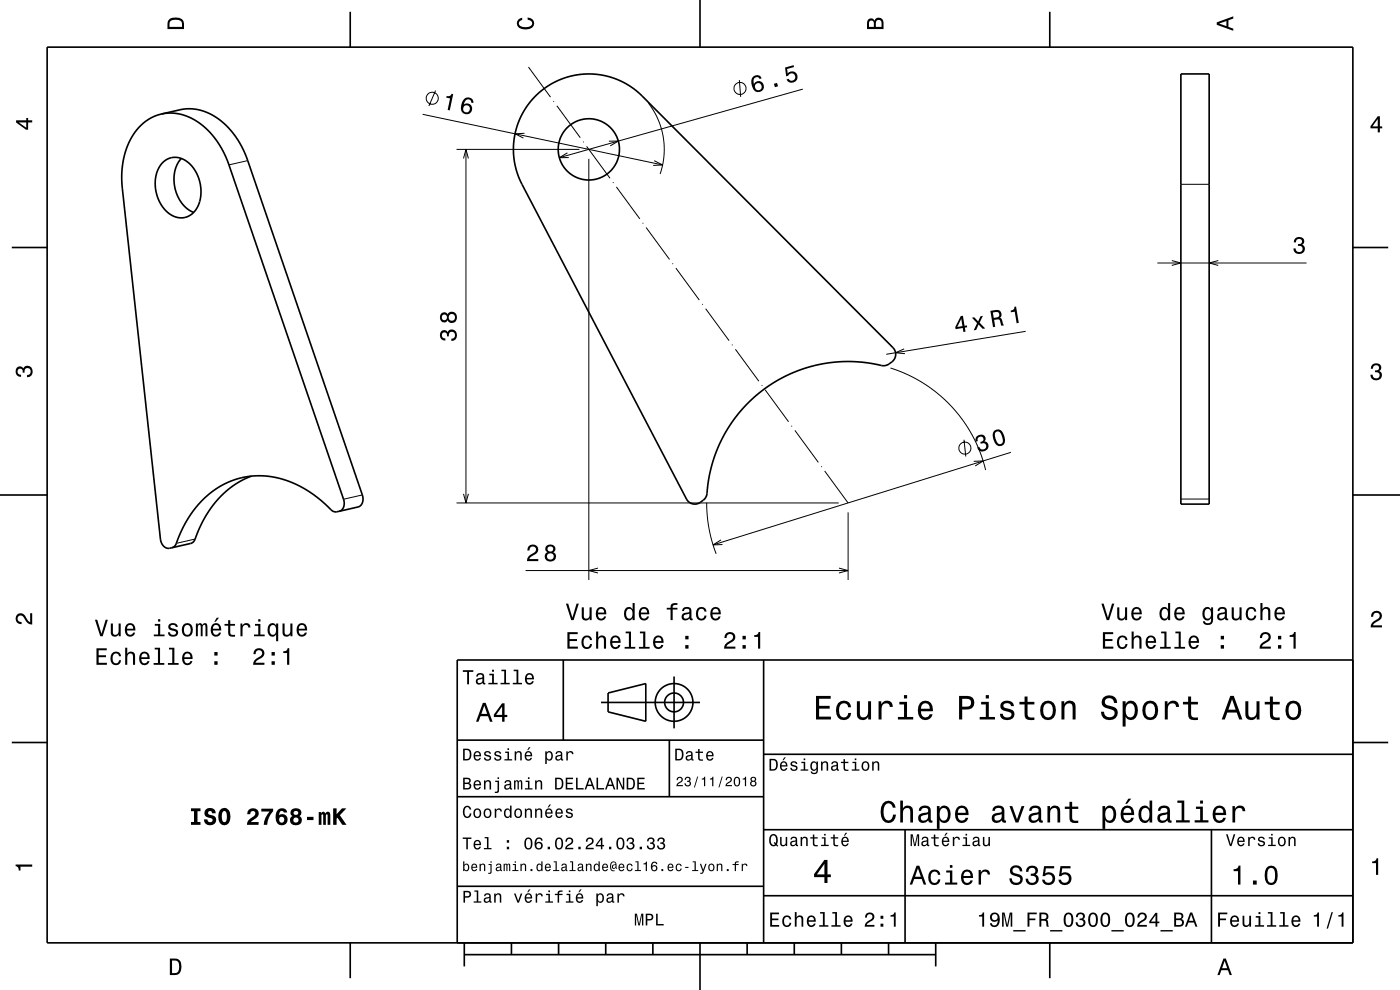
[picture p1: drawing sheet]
<svg xmlns="http://www.w3.org/2000/svg" width="297mm" height="210mm" viewBox="0 0 297 210" stroke-linecap="round" stroke-linejoin="round" font-family="sans-serif">
<g fill="none" stroke="#000" stroke-width=".21">
<path d="M92.4 19.2l-1.4 3.3M112.1 14.2l4.7 6.4M156.8 17l.3 3.5M170.3 18.9l-51.6 14.5M52.6 34.1l-4 .9M89.7 24.2l50.9 10.8M96.8 31.7h26.1M98.3 33.6l.5-1.9 .6 1.9M98.8 31.7v75M111.3 28.3l-2 .1 1.7 .9M117.4 21.4l.1 .2M118.1 22.4l5 6.8"/>
<path d="M120.4 32.4l-1.7 1h2M123.7 30.1l.1 .1M124.4 31l5 6.8M124.9 33.7v89.3M129.2 30l2-.1-1.7 1M130 38.7l.1 .1M130.8 39.7l4.9 6.7M137.6 21.9l1 1.5 .9 1.8 .7 1.9 .5 1.9 .2 2v1.8l-.3 2.2-.6 1.9M138.8 34.1l1.8 .9-2 .1M250.5 39.1h6M136.3 47.3l.2 .1M137.1 48.3l4.9 6.7"/>
<path d="M142.7 55.9l.1 .1M143.4 56.9l5 6.7M245.5 55.8h31.7M248.6 55.3l1.9 .5-1.9 .5M258.4 55.3l-1.9 .5 1.9 .5M149 64.5l.1 .1M149.7 65.5l5 6.8M155.3 73.1l.1 .1M156 74.1l5 6.8M188.9 78.1l3.7 1.4 3.3 1.8 3.2 2.3 2.7 2.6 2.4 2.9 2 3.2 1.7 3.6 1.2 3.8M191.8 74l-1.8 .8 2 .2M217.6 70.3l-29.6 4.9"/>
<path d="M161.6 81.7l.1 .1M162.3 82.7l5 6.8M167.9 90.3l.1 .2M168.6 91.3l5 6.8M174.2 98.9l.1 .2M174.9 99.9l5 6.8M204.5 93.3l.4 3.5M206.6 97.9l2-.1-1.7 1.1M214.5 96l-63.2 19.6M41.4 114.3l-4 1M76.9 105l-4 .9M96.8 106.7h81.1"/>
<path d="M98.3 104.8l.5 1.9 .6-1.9M149.9 106.6l.2 3 .3 2.5 .6 2.7 .9 2.7M153 114.5l-1.7 1.1 2-.1M179.9 108.7v14.3M250.5 105.9h6M111.5 121h68.4M126.8 120.5l-1.9 .5 1.9 .5M178 120.5l1.9 .5-1.9 .5"/>
<circle cx="157" cy="18.8" r="1.28"/>
<circle cx="91.7" cy="20.8" r="1.28"/>
<circle cx="204.7" cy="95.1" r="1.28"/>
</g>
<g fill="none" stroke="#000" stroke-width=".35">
<path d="M10 10h277v190h-277zM74.3 2.5v7.5M148.5 0v10M222.7 2.5v7.5M250.5 15.7h6v91.2h-6zM34.2 24.2l5.5-1.1 2.1 .1 2 .6 2.2 1.2 2 1.6 1.9 2.3 1.4 2.2 1.3 3 24.3 70.9a1.88 1.88 0 0 1-.9 2.5l-4 1M34.2 24.2l-1.7 .6-1.6 1-1.5 1.3-1.2 1.6-1 1.9-.8 2.3-.4 2.3-.2 2.4 .1 2.2 8.1 74.6a1.86 1.86 0 0 0 2.5 1.8M34.2 24.2l1.9-.2 1.9 .2 1.8 .5 1.8 1 1.7 1.2 1.8 1.8 1.4 1.9 1.1 2.1 1 2.3 24.3 70.9a1.88 1.88 0 0 1-.9 2.6M34.6 34.4a4.1 4.1 0 0 1 6.1 .8 7.9 7.9 0 0 1 .4 9.8 4 4 0 0 1-6.2-.7 7.8 7.8 0 0 1-.3-9.9zM38.5 33.6a7.8 7.8 0 0 0 .6 10.1l1 .8 1 .6M113.5 20.4l2.1-1.7 2.4-1.4 2.6-1 2.9-.6h2.8l2.9 .6 2.8 1 2.2 1.3 1.9 1.6 53.3 53.5a2 2 0 0 1-.2 3.1 2.58 2.58 0 0 1-3 .6l-3.2-.6-3.5-.1-3.2 .2-3 .5-3.1 .9-2.8 1.1-2.6 1.4-2.9 1.9-2.5 2.1-2.3 2.4-2 2.6-1.5 2.5-1.3 2.7-1.1 3.1-.7 2.9-.5 3.2a2.25 2.25 0 0 1-.8 1.9 2.34 2.34 0 0 1-2.5 .7l-.6-.4-.5-.5-34.9-66.8-.8-1.8-.6-2.1-.3-2.2-.1-2.3 .3-2.2 .6-2.2 .9-2 1.2-2zM2.5 52.5h7.5"/>
<path d="M287 52.5h7.5M0 105h10M53.3 101l-1.7 .7-1.9 1.2-1.7 1.2-1.6 1.7-1.4 1.7-1.4 2.1-1.1 2-1 2.5a1.56 1.56 0 0 1-1 1.2l-4 .9M72 108.5a2 2 0 0 1-2.4-1l-2.2-1.9-2.2-1.6-2.4-1.2-2.4-1-2.4-.6-2.2-.3-2.3 .1-2.1 .3-2.2 .7-2.2 1-2 1.3-1.9 1.6-1.7 2-1.4 2-1.5 2.6-1 2.4a1.58 1.58 0 0 1-1 1.3M287 105h10M119.5 140v17M162 140v60M287 140h-190v60M2.5 157.5h7.5M97 157h65M127.5 149h21M129 147l8-2v8l-8-2z"/>
<path d="M142 157v12M143 143.5v11M287 157.5h7.5M97 169h65M162 176h125M162 160h125M192 176v24M257 176v24M97 188h65M162 190h125M74.3 200v7.5M98.5 202.5h100"/>
<path d="M98.5 200v5M108.5 200v2.5M118.5 200v2.5M128.5 200v2.5M138.5 200v2.5M148.5 200v10M158.5 200v2.5M168.5 200v2.5M178.5 200v2.5M188.5 200v2.5M198.5 200v5M222.7 200v7.5"/>
<circle cx="124.9" cy="31.7" r="6.5"/>
<circle cx="143" cy="149" r="2"/>
<circle cx="143" cy="149" r="4"/>
</g>
<g fill="#000">
<path d="M36 4a2.18 2.18 0 0 0-.5 2.2h3.5v-1.2a1.43 1.43 0 0 0-1.7-1.3zM36.3 4.4a2.15 2.15 0 0 1 2.2 .3l.1 1h-2.6v-1z" fill-rule="evenodd"/>
<path d="M109.9 4.2l.9-.4v.4a.7 .7 0 0 0-.7 .5 .7 .7 0 0 0 .3 .8 1.7 1.7 0 0 0 2.5-.5 .9 .9 0 0 0-1-.8v-.5a1.24 1.24 0 0 1 1.4 1.1 1.24 1.24 0 0 1-1 1.4 2.22 2.22 0 0 1-2.5-.7l-.2-.5z" fill-rule="evenodd"/>
<path d="M159.8 16.3a2.24 2.24 0 0 0 .8 3.2 1.16 1.16 0 0 0 1.4-.7 1.16 1.16 0 0 0-.6-1.4 1.16 1.16 0 0 0-1.5 .4 1.03 1.03 0 0 1 .5-1.4 .58 .58 0 0 1 .7 .3l.5-.1a1.1 1.1 0 0 0-1.8-.3zM160.1 18.4a.75 .75 0 0 1 1.5 0 .75 .75 0 0 1-1.5 0zM164.2 17.8l.2 .7 .7-.2-.3-.7zM166.5 14.3l.3 1.9 .4-.1a.79 .79 0 0 1 1-.5 .79 .79 0 0 1 .4 1.1 .79 .79 0 0 1-1.2 .2l-.1-.2-.4 .1a1.21 1.21 0 0 0 1.7 .7 1.21 1.21 0 0 0 .3-1.8 1.21 1.21 0 0 0-1.8-.1l-.1-1 1.5-.4-.2-.4z" fill-rule="evenodd"/>
<path d="M184.2 4.2l-.3 .7v1.3h3.5v-1.3a.98 .98 0 0 0-.7-1.1 .98 .98 0 0 0-1.2 .6 .84 .84 0 0 0-1.3-.2zM184.5 4.5a.54 .54 0 0 1 .6-.1 .54 .54 0 0 1 .3 .6v.7h-1zM185.9 4.4a.62 .62 0 0 1 .8-.1 .62 .62 0 0 1 .3 .6v.8h-1.2z" fill-rule="evenodd"/>
<path d="M258.1 4.7v.6l3.5 1.2v-.4l-1-.4v-1.4l1-.4v-.4zM258.6 5l1.6-.5v1z" fill-rule="evenodd"/>
<path d="M3.4 25.5v.5l2.1 1.5h.5v-1.5h.8v-.5h-.8v-.5h-.4v.5zM4 26h1.6v1.1z" fill-rule="evenodd"/>
<path d="M94.8 20.4l-.1 .3 .8 .2-.5 2.4 .4 .1 .7-3.4-.3-.1a.77 .77 0 0 1-1 .5zM98.5 21l-.4 .5a1.75 1.75 0 0 0 .6 2.7 1.15 1.15 0 0 0 1.5-1.3 1.15 1.15 0 0 0-1.8-.7 1.02 1.02 0 0 1 1.1-1.1 .58 .58 0 0 1 .5 .7l.4 .1a1.14 1.14 0 0 0-.6-1.1 1.14 1.14 0 0 0-1.3 .2zM98.2 23.1a.75 .75 0 0 1 1.5 0 .75 .75 0 0 1-1.5 0z" fill-rule="evenodd"/>
<path d="M292.3 24.7l-1.6 2.1v.4h1.6v.9h.4v-.9h.5v-.4h-.5v-2.1zM292.3 25.2v1.6h-1.1z" fill-rule="evenodd"/>
<path d="M274.8 50.6a1.08 1.08 0 0 1 1.3-.2 1.08 1.08 0 0 1 .5 1.2l-.3 .3a1.06 1.06 0 0 1 .5 1.3 1.06 1.06 0 0 1-1.2 .7 1.1 1.1 0 0 1-1.2-1.2h.5a.71 .71 0 0 0 1 .8 .71 .71 0 0 0 0-1.3h-.5v-.4a.61 .61 0 0 0 .8-.3 .61 .61 0 0 0-.3-.8 .61 .61 0 0 0-.8 .2l-.2 .5h-.4z" fill-rule="evenodd"/>
<path d="M93.6 70.3a1.17 1.17 0 0 0-.2 1.3 1.17 1.17 0 0 0 1.1 .6v-.4a.62 .62 0 0 1-.8-.3 .62 .62 0 0 1 .3-.8 .62 .62 0 0 1 .8 .2v.5h.4a.72 .72 0 0 1 .5-1 .72 .72 0 0 1 .9 .5 .72 .72 0 0 1-.5 .9l-.4 .1v.4a1.18 1.18 0 0 0 1.2-1.5 1.18 1.18 0 0 0-1.8-.6l-.1 .3a.86 .86 0 0 0-1.4-.2zM93.6 66.5a1.06 1.06 0 0 0-.2 1.4 1.06 1.06 0 0 0 1.3 .4l.3-.4a1.11 1.11 0 0 0 1.5 .5 1.11 1.11 0 0 0 .4-1.6 1.03 1.03 0 0 0-.9-.7 1.03 1.03 0 0 0-1 .6l-.2-.2a.84 .84 0 0 0-1.2 0zM95.2 67.3a.71 .71 0 0 1 1.4 0 .71 .71 0 0 1-1.4 0zM93.7 67.3a.6 .6 0 0 1 1.2 0 .6 .6 0 0 1-1.2 0z" fill-rule="evenodd"/>
<path d="M203.8 67.1l-1.2 2.3 .1 .4 1.5-.2 .2 .8h.4l-.1-.9 .5-.1-.1-.4-.5 .1-.3-2.1zM203.9 67.6l.3 1.6-1.1 .2zM206.2 67.4l1.1 1.1-.7 1.6 .5-.1 .5-1.2 .9 1 .5-.1-1.2-1.3 .7-1.4-.5 .1-.5 1.1-.8-.9z" fill-rule="evenodd"/>
<path d="M210.1 65.9l.6 3.5 .4-.1-.2-1.4a.85 .85 0 0 1 1.3 .3l.3 .9 .5-.1-.5-1.4-.4-.2a.97 .97 0 0 0 .3-1.2 .97 .97 0 0 0-1.1-.4zM210.6 66.3a1.08 1.08 0 0 1 1.3 .1 .6 .6 0 0 1 0 .6 .6 .6 0 0 1-.5 .4h-.6z" fill-rule="evenodd"/>
<path d="M215.2 65.1l.4-.1 .5 3.5-.4 .1-.4-2.5-.8 .1-.1-.3a.78 .78 0 0 0 .8-.8z" fill-rule="evenodd"/>
<path d="M291.1 77.4a1.08 1.08 0 0 1 1.4-.2 1.08 1.08 0 0 1 .4 1.2l-.3 .3a1.06 1.06 0 0 1 .5 1.3 1.06 1.06 0 0 1-1.2 .7 1.1 1.1 0 0 1-1.2-1.2h.5a.71 .71 0 0 0 1 .8 .71 .71 0 0 0 .1-1.3h-.6v-.4a.61 .61 0 0 0 .8-.3 .61 .61 0 0 0-.2-.8 .61 .61 0 0 0-.9 .2l-.1 .5h-.5z" fill-rule="evenodd"/>
<path d="M3.6 78a.86 .86 0 0 1 1.4 .2 1.06 1.06 0 0 1 1.2-.6 1.06 1.06 0 0 1 .7 1.2 1.1 1.1 0 0 1-1.2 1.2v-.4a.71 .71 0 0 0 .8-1 .71 .71 0 0 0-1.3-.1v.6h-.4a.61 .61 0 0 0-.3-.8 .61 .61 0 0 0-.8 .2 .61 .61 0 0 0 .2 .8l.6 .2v.4a1.15 1.15 0 0 1-1.2-.6 1.15 1.15 0 0 1 .3-1.3z" fill-rule="evenodd"/>
<path d="M207.3 92.5a1.06 1.06 0 0 0-.3 1.2l.4-.1a.62 .62 0 0 1 .1-.9 .62 .62 0 0 1 .9 .1 .62 .62 0 0 1 0 .8l-.5 .2 .2 .3a.72 .72 0 0 1 1 .2 .72 .72 0 0 1-.2 1 .72 .72 0 0 1-1-.2l-.2-.3-.4 .1a1.18 1.18 0 0 0 1.8 .7 1.18 1.18 0 0 0 0-1.9l-.2-.1a.9 .9 0 0 0 0-1.1 .9 .9 0 0 0-1.2-.2zM210.9 91.4a2.44 2.44 0 0 0 1 3.2 1.14 1.14 0 0 0 1.3-1.3 2.31 2.31 0 0 0-1.3-2.2h-.5zM211.2 91.7l.6-.2a2.38 2.38 0 0 1 .8 2.5l-.6 .2a2.38 2.38 0 0 1-.8-2.5z" fill-rule="evenodd"/>
<path d="M112.2 115.8l-.3 1h.4a.71 .71 0 0 1 .5-.9 .71 .71 0 0 1 .9 .5 .71 .71 0 0 1-.5 .9 1.8 1.8 0 0 0-1.4 1.7h2.4v-.4h-1.9a2.2 2.2 0 0 1 1.5-1.2 1.13 1.13 0 0 0 .1-1.6 1.13 1.13 0 0 0-1.7 0zM116 115.8a.83 .83 0 0 0 .1 1.3 1.11 1.11 0 0 0-.4 1.6 1.11 1.11 0 0 0 1.6 .3 1.03 1.03 0 0 0 .7-.9 1.03 1.03 0 0 0-.6-1 .89 .89 0 0 0 .4-1.1 .89 .89 0 0 0-1-.5zM116 118.1a.75 .75 0 0 1 1.5 0 .75 .75 0 0 1-1.5 0zM116.1 116.5a.6 .6 0 0 1 1.2 0 .6 .6 0 0 1-1.2 0z" fill-rule="evenodd"/>
<path d="M3.6 130.4a1.22 1.22 0 0 1 2 .7l.4 .6 .4 .3v-1.9h.4v2.4a1.8 1.8 0 0 1-1.7-1.4 .71 .71 0 0 0-.9-.5 .71 .71 0 0 0-.5 .8 .71 .71 0 0 0 .9 .5v.5a1.18 1.18 0 0 1-1.2-.7 1.18 1.18 0 0 1 .2-1.3z" fill-rule="evenodd"/>
<path d="M20.1 131.5l1.2 3.5h.5l1.1-3.5h-.5l-.9 2.9-.9-2.9zM23.5 132.3v1.7a.89 .89 0 0 0 .6 1 .89 .89 0 0 0 1.1-.4v.4h.4v-2.7h-.4v1.5a.65 .65 0 0 1-.4 .8 .65 .65 0 0 1-.8-.3l-.1-2zM26.8 132.5a1.54 1.54 0 0 0 .8 2.6 1.06 1.06 0 0 0 1.1-.9h-.5l-.2 .3-.4 .2a.75 .75 0 0 1-.7-1h1.8a1.16 1.16 0 0 0-.5-1.3 1.16 1.16 0 0 0-1.4 .1zM27.1 132.8a.66 .66 0 0 1 .8-.2 .66 .66 0 0 1 .4 .8h-1.4zM32.8 132.4v.3h.7v1.9h-.9v.4h2.3v-.4h-.9v-2.2zM33.5 131.3v.6h.5v-.6zM35.9 132.4a.75 .75 0 0 0-.2 .8 .75 .75 0 0 0 .7 .5l.9 .4a.63 .63 0 0 1-.6 .6 .63 .63 0 0 1-.6-.6h-.5a1.07 1.07 0 0 0 1.2 1 1.07 1.07 0 0 0 .9-1.2l-.4-.4-1.1-.3a.54 .54 0 0 1 .5-.7 .54 .54 0 0 1 .6 .5h.4a1.03 1.03 0 0 0-.7-.9 1.03 1.03 0 0 0-1.1 .3zM38.9 132.5a1.53 1.53 0 0 0 .8 2.6 1.48 1.48 0 0 0 1.2-1.5 1.48 1.48 0 0 0-1.2-1.4l-.5 .1zM39.2 132.8a.67 .67 0 0 1 .7-.2 .67 .67 0 0 1 .5 .6 1.11 1.11 0 0 1-.7 1.5 1.17 1.17 0 0 1-.5-1.9zM41.6 132.3v2.7h.4v-1.8l.2-.6h.3l.1 .2v2.2h.4v-2.1l.3-.4 .2 .2 .1 .4v1.9h.4v-1.9a.69 .69 0 0 0-.5-.9l-.6 .4-.2-.3-.3-.1-.5 .3v-.2zM46 131l-.5 .9h.3l.7-.9zM45 132.5a1.54 1.54 0 0 0 .8 2.6 1.06 1.06 0 0 0 1.1-.9h-.5l-.2 .3-.3 .2a.75 .75 0 0 1-.7-1h1.7a1.17 1.17 0 0 0-.5-1.3 1.17 1.17 0 0 0-1.4 .1zM45.3 132.8a.66 .66 0 0 1 .8-.2 .66 .66 0 0 1 .4 .8h-1.3zM48.4 131.6v.8h-.8v.3h.8v1.8a1.05 1.05 0 0 0 1.5 .5v-.3a.68 .68 0 0 1-1-.4l-.1-1.6h1.1v-.3h-1.1v-.8zM51 132.3v2.7h.5v-1.6a.66 .66 0 0 1 .3-.8 .66 .66 0 0 1 .8 .3l.1 .2h.4a.89 .89 0 0 0-.7-.9 .89 .89 0 0 0-1 .5v-.4zM54.1 132.4v.3h.7v1.9h-.9v.4h2.3v-.4h-1v-2.2zM54.8 131.3v.6h.4v-.6zM57 132.5a1.57 1.57 0 0 0 .8 2.6l.4-.2 .4-.3v1.4h.4v-3.7h-.4v.4l-.2-.2a.87 .87 0 0 0-1.4 0zM57.4 132.8a.62 .62 0 0 1 .7-.2 .62 .62 0 0 1 .4 .6 1.11 1.11 0 0 1-.6 1.5 1.19 1.19 0 0 1-.5-1.9zM59.9 132.3v1.7a.89 .89 0 0 0 .7 1 .89 .89 0 0 0 1-.4v.4h.4v-2.7h-.4v1.5a.65 .65 0 0 1-.4 .8 .65 .65 0 0 1-.8-.3v-2zM63.2 132.5a1.54 1.54 0 0 0 .8 2.6 1.05 1.05 0 0 0 1.1-.9h-.4l-.3 .3-.3 .2a.75 .75 0 0 1-.7-1h1.7a1.16 1.16 0 0 0-.4-1.3 1.16 1.16 0 0 0-1.5 .1zM63.6 132.8a.66 .66 0 0 1 .8-.2 .66 .66 0 0 1 .3 .8h-1.3z" fill-rule="evenodd"/>
<path d="M120.4 134.1v3.5h2.2v-.4h-1.8v-1.2h1.6v-.4h-1.6v-1.1h1.8v-.4zM123.7 135.2a1.53 1.53 0 0 0 .8 2.5 1.06 1.06 0 0 0 1.1-1.1h-.4a.67 .67 0 0 1-.7 .7 .67 .67 0 0 1-.7-.6 1.11 1.11 0 0 1 .7-1.5 .6 .6 0 0 1 .7 .6h.4a1.09 1.09 0 0 0-.8-1 1.09 1.09 0 0 0-1.1 .4zM126.5 134v3.6h.4v-1.6a.63 .63 0 0 1 .5-.8 .63 .63 0 0 1 .7 .7v1.7h.5v-1.8a.88 .88 0 0 0-.6-1 .88 .88 0 0 0-1.1 .5v-1.3zM129.7 135.2a1.54 1.54 0 0 0 .8 2.5 1.06 1.06 0 0 0 1.1-.9h-.4l-.2 .4-.4 .1a.76 .76 0 0 1-.7-.9h1.8a1.17 1.17 0 0 0-.5-1.4 1.17 1.17 0 0 0-1.5 .2zM130.1 135.4a.66 .66 0 0 1 .8-.1 .66 .66 0 0 1 .3 .7h-1.3zM132.7 134v.3h.7v2.9h-.9v.4h2.3v-.4h-.9v-3.2zM135.8 134v.3h.7v2.9h-1v.4h2.3v-.4h-.9v-3.2zM138.8 135.2a1.54 1.54 0 0 0 .8 2.5 1.06 1.06 0 0 0 1.1-.9h-.4l-.2 .4-.4 .1a.76 .76 0 0 1-.7-.9h1.8a1.16 1.16 0 0 0-.5-1.4 1.16 1.16 0 0 0-1.5 .2zM139.2 135.4a.66 .66 0 0 1 .8-.1 .66 .66 0 0 1 .3 .7h-1.3zM145.4 136.8v.8h.7v-.8zM145.4 134.9v.7h.7v-.7z" fill-rule="evenodd"/>
<path d="M120.1 128l1.1 3.5h.5l1.1-3.5h-.5l-.9 3-.9-3zM123.4 128.8v1.8a.89 .89 0 0 0 .6 1 .89 .89 0 0 0 1.1-.5v.4h.4v-2.7h-.4v1.6a.65 .65 0 0 1-.4 .8 .65 .65 0 0 1-.8-.3v-2.1zM126.7 129.1a1.54 1.54 0 0 0 .8 2.5 1.06 1.06 0 0 0 1.1-.8h-.5l-.2 .3-.4 .1a.76 .76 0 0 1-.6-.9h1.7a1.16 1.16 0 0 0-.5-1.4 1.16 1.16 0 0 0-1.4 .2zM127 129.3a.66 .66 0 0 1 .8-.1 .66 .66 0 0 1 .4 .7h-1.3zM132.7 129.1a1.57 1.57 0 0 0 .7 2.5l.5-.1 .3-.4v.4h.4v-3.6h-.4v1.3a.89 .89 0 0 0-1.5-.1zM133 129.4a.62 .62 0 0 1 .7-.2 .62 .62 0 0 1 .4 .5 1.12 1.12 0 0 1-.6 1.5 1.19 1.19 0 0 1-.5-1.8zM135.8 129.1a1.55 1.55 0 0 0 .8 2.5 1.06 1.06 0 0 0 1.1-.8h-.4l-.3 .3-.3 .1a.76 .76 0 0 1-.7-.9h1.7a1.17 1.17 0 0 0-.5-1.4 1.17 1.17 0 0 0-1.4 .2zM136.2 129.3a.66 .66 0 0 1 .7-.1 .66 .66 0 0 1 .4 .7h-1.3zM141.4 128.9v.4h.9v2.2h.4v-2.2h1v-.4h-1a.5 .5 0 0 1 .6-.6h.4v-.4a1.04 1.04 0 0 0-1.4 .8v.2zM145 129l-.3 .6h.4a.55 .55 0 0 1 .7-.5 .55 .55 0 0 1 .4 .8h-.2a1 1 0 0 0-1.1 .2 1 1 0 0 0-.3 1.1 .93 .93 0 0 0 1.7 0l.1 .3 .6 .1v-.4h-.3v-1.6a1.02 1.02 0 0 0-.7-.9 1.02 1.02 0 0 0-1 .3zM145.1 130.5l1.1-.3a.77 .77 0 0 1-.2 .8 .77 .77 0 0 1-.9 .1zM147.9 129.1a1.53 1.53 0 0 0 .9 2.5 1.07 1.07 0 0 0 1.1-1h-.4a.67 .67 0 0 1-.7 .6 .67 .67 0 0 1-.7-.6 1.11 1.11 0 0 1 .7-1.5 .6 .6 0 0 1 .6 .6h.5a1.09 1.09 0 0 0-.8-.9 1.09 1.09 0 0 0-1.2 .3zM151 129.1a1.55 1.55 0 0 0 .8 2.5 1.06 1.06 0 0 0 1.1-.8h-.5l-.2 .3-.4 .1a.76 .76 0 0 1-.7-.9h1.8a1.17 1.17 0 0 0-.5-1.4 1.17 1.17 0 0 0-1.4 .2zM151.3 129.3a.66 .66 0 0 1 .8-.1 .66 .66 0 0 1 .4 .7h-1.4z" fill-rule="evenodd"/>
<path d="M154 134.4l-.3 .9h.4a.71 .71 0 0 1 .6-.8 .71 .71 0 0 1 .8 .5 .71 .71 0 0 1-.5 .9 1.8 1.8 0 0 0-1.4 1.7h2.4v-.4h-1.9a2.23 2.23 0 0 1 1.5-1.2 1.13 1.13 0 0 0 .1-1.7 1.13 1.13 0 0 0-1.7 .1zM157.5 136.8v.8h.7v-.8zM157.5 134.9v.7h.7v-.7zM160 134.7v.4h.8v2.5h.5v-3.5h-.4a.77 .77 0 0 1-.9 .6z" fill-rule="evenodd"/>
<path d="M234 134.1v3.5h2.2v-.4h-1.8v-1.2h1.6v-.4h-1.6v-1.1h1.8v-.4zM237.3 135.2a1.53 1.53 0 0 0 .8 2.5 1.07 1.07 0 0 0 1.1-1.1h-.4a.67 .67 0 0 1-.7 .7 .67 .67 0 0 1-.7-.6 1.11 1.11 0 0 1 .7-1.5 .6 .6 0 0 1 .6 .6h.5a1.09 1.09 0 0 0-.8-1 1.09 1.09 0 0 0-1.1 .4zM240.1 134v3.6h.4v-1.6a.63 .63 0 0 1 .5-.8 .63 .63 0 0 1 .7 .7v1.7h.5v-1.8a.88 .88 0 0 0-.6-1 .88 .88 0 0 0-1.1 .5v-1.3zM243.3 135.2a1.54 1.54 0 0 0 .8 2.5 1.06 1.06 0 0 0 1.1-.9h-.4l-.2 .4-.4 .1a.76 .76 0 0 1-.7-.9h1.8a1.16 1.16 0 0 0-.5-1.4 1.16 1.16 0 0 0-1.5 .2zM243.7 135.4a.66 .66 0 0 1 .8-.1 .66 .66 0 0 1 .3 .7h-1.3zM246.3 134v.3h.7v2.9h-.9v.4h2.3v-.4h-.9v-3.2zM249.4 134v.3h.7v2.9h-1v.4h2.3v-.4h-.9v-3.2zM252.4 135.2a1.54 1.54 0 0 0 .8 2.5 1.05 1.05 0 0 0 1.1-.9h-.4l-.2 .4-.4 .1a.76 .76 0 0 1-.7-.9h1.8a1.16 1.16 0 0 0-.5-1.4 1.16 1.16 0 0 0-1.5 .2zM252.8 135.4a.66 .66 0 0 1 .8-.1 .66 .66 0 0 1 .3 .7h-1.3zM259 136.8v.8h.7v-.8zM259 134.9v.7h.7v-.7z" fill-rule="evenodd"/>
<path d="M233.7 128l1.1 3.5h.5l1.1-3.5h-.5l-.9 3-.9-3zM237 128.8v1.8a.89 .89 0 0 0 .6 1 .89 .89 0 0 0 1.1-.5v.4h.4v-2.7h-.4v1.6a.65 .65 0 0 1-.4 .8 .65 .65 0 0 1-.8-.3v-2.1zM240.3 129.1a1.55 1.55 0 0 0 .8 2.5 1.06 1.06 0 0 0 1.1-.8h-.5l-.2 .3-.4 .1a.76 .76 0 0 1-.7-.9h1.8a1.17 1.17 0 0 0-.5-1.4 1.17 1.17 0 0 0-1.4 .2zM240.6 129.3a.66 .66 0 0 1 .8-.1 .66 .66 0 0 1 .4 .7h-1.4zM246.3 129.1a1.57 1.57 0 0 0 .7 2.5l.5-.1 .3-.4v.4h.4v-3.6h-.4v1.3a.89 .89 0 0 0-1.5-.1zM246.6 129.4a.62 .62 0 0 1 .7-.2 .62 .62 0 0 1 .4 .5 1.12 1.12 0 0 1-.6 1.5 1.19 1.19 0 0 1-.5-1.8zM249.4 129.1a1.54 1.54 0 0 0 .8 2.5 1.06 1.06 0 0 0 1.1-.8h-.5l-.2 .3-.3 .1a.76 .76 0 0 1-.7-.9h1.7a1.17 1.17 0 0 0-.5-1.4 1.17 1.17 0 0 0-1.4 .2zM249.7 129.3a.66 .66 0 0 1 .8-.1 .66 .66 0 0 1 .4 .7h-1.3zM255.4 129.1a1.58 1.58 0 0 0 .7 2.5l.5-.1 .3-.4a.73 .73 0 0 1-.3 1 .73 .73 0 0 1-1-.3h-.4a1.1 1.1 0 0 0 1.2 .8 1.1 1.1 0 0 0 .9-1.2v-2.6h-.4v.5l-.3-.4a.9 .9 0 0 0-1.2 .2zM255.7 129.4a.63 .63 0 0 1 .7-.2 .63 .63 0 0 1 .5 .5 1.11 1.11 0 0 1-.7 1.5 1.19 1.19 0 0 1-.5-1.8zM258.6 129l-.3 .6h.4a.55 .55 0 0 1 .7-.5 .55 .55 0 0 1 .4 .8h-.3a1 1 0 0 0-1 .2 1 1 0 0 0-.3 1.1 .93 .93 0 0 0 1.7 0l.1 .3 .6 .1v-.4h-.3v-1.6a1.02 1.02 0 0 0-1.7-.6zM258.7 130.5l1.1-.3a.77 .77 0 0 1-.2 .8 .77 .77 0 0 1-.9 .1zM261.3 128.8v1.8a.89 .89 0 0 0 .6 1 .89 .89 0 0 0 1.1-.5v.4h.4v-2.7h-.4v1.6a.65 .65 0 0 1-.4 .8 .65 .65 0 0 1-.8-.3l-.1-2.1zM264.6 129.1a1.53 1.53 0 0 0 .8 2.5 1.06 1.06 0 0 0 1.1-1h-.4a.67 .67 0 0 1-.6 .6 .67 .67 0 0 1-.7-.6 1.12 1.12 0 0 1 .6-1.5 .6 .6 0 0 1 .7 .6h.4a1.09 1.09 0 0 0-.7-.9 1.09 1.09 0 0 0-1.2 .3zM267.4 127.9v3.6h.4v-1.5a.63 .63 0 0 1 .4-.8 .63 .63 0 0 1 .8 .4v1.9h.5v-1.7a.88 .88 0 0 0-.6-1 .88 .88 0 0 0-1.1 .4v-1.3zM270.7 129.1a1.55 1.55 0 0 0 .7 2.5 1.06 1.06 0 0 0 1.1-.8h-.4l-.2 .3-.4 .1a.76 .76 0 0 1-.7-.9h1.8a1.17 1.17 0 0 0-.5-1.4 1.17 1.17 0 0 0-1.4 .2zM271 129.3a.66 .66 0 0 1 .8-.1 .66 .66 0 0 1 .3 .7h-1.3z" fill-rule="evenodd"/>
<path d="M267.6 134.4l-.3 .9h.4a.71 .71 0 0 1 .6-.8 .71 .71 0 0 1 .8 .5 .71 .71 0 0 1-.5 .9 1.8 1.8 0 0 0-1.4 1.7h2.4v-.4h-1.9a2.23 2.23 0 0 1 1.5-1.2 1.13 1.13 0 0 0 .1-1.7 1.13 1.13 0 0 0-1.7 .1zM271.1 136.8v.8h.7v-.8zM271.1 134.9v.7h.7v-.7zM273.6 134.7v.4h.8v2.5h.5v-3.5h-.4a.77 .77 0 0 1-.9 .6z" fill-rule="evenodd"/>
<path d="M291.2 129.9a1.18 1.18 0 0 1 1.9 .3 1.18 1.18 0 0 1-1 1.7l-.5 .3-.3 .5h1.9v.4h-2.4a1.8 1.8 0 0 1 1.4-1.8 .71 .71 0 0 0 .5-.8 .71 .71 0 0 0-.9-.5 .71 .71 0 0 0-.5 .8h-.4z" fill-rule="evenodd"/>
<path d="M20.5 137.5v3.5h2.2v-.4h-1.8v-1.2h1.6v-.4h-1.6v-1.1h1.7v-.4zM23.7 138.6a1.52 1.52 0 0 0 .9 2.5 1.05 1.05 0 0 0 1.1-1.1h-.4a.67 .67 0 0 1-.7 .7 .67 .67 0 0 1-.7-.6 1.12 1.12 0 0 1 .7-1.5 .6 .6 0 0 1 .6 .6h.5a1.09 1.09 0 0 0-.8-1 1.09 1.09 0 0 0-1.2 .4zM26.6 137.4v3.6h.4v-1.5a.63 .63 0 0 1 .5-.9 .63 .63 0 0 1 .7 .7v1.7h.5v-1.8a.88 .88 0 0 0-.6-.9 .88 .88 0 0 0-1.1 .4v-1.3zM29.8 138.6a1.54 1.54 0 0 0 .8 2.5 1.06 1.06 0 0 0 1.1-.9h-.4l-.3 .4-.3 .1a.76 .76 0 0 1-.7-.9h1.8a1.17 1.17 0 0 0-.5-1.4 1.17 1.17 0 0 0-1.5 .2zM30.2 138.8a.66 .66 0 0 1 .8-.1 .66 .66 0 0 1 .3 .7h-1.3zM32.8 137.4v.4h.7v2.8h-.9v.4h2.3v-.4h-.9v-3.2zM35.8 137.4v.4h.7v2.8h-.9v.4h2.3v-.4h-.9v-3.2zM38.9 138.6a1.54 1.54 0 0 0 .8 2.5 1.06 1.06 0 0 0 1.1-.9h-.4l-.2 .4-.4 .1a.76 .76 0 0 1-.7-.9h1.8a1.17 1.17 0 0 0-.5-1.4 1.17 1.17 0 0 0-1.5 .2zM39.3 138.8a.66 .66 0 0 1 .8-.1 .66 .66 0 0 1 .3 .7h-1.3zM45.5 140.3v.7h.7v-.7zM45.5 138.3v.8h.7v-.8z" fill-rule="evenodd"/>
<path d="M54.1 137.8l-.3 1h.4a.7 .7 0 0 1 .5-.9 .7 .7 0 0 1 .9 .5 .7 .7 0 0 1-.5 .9 1.81 1.81 0 0 0-1.4 1.7h2.4v-.4h-1.9a2.23 2.23 0 0 1 1.5-1.2 1.13 1.13 0 0 0 .1-1.7 1.13 1.13 0 0 0-1.7 .1zM57.6 140.3v.7h.7v-.7zM57.6 138.3v.8h.7v-.8zM60.1 138.2v.3h.8v2.5h.5v-3.5h-.4a.78 .78 0 0 1-.9 .7z" fill-rule="evenodd"/>
<path d="M98.2 158.8v2.5h.9a1.37 1.37 0 0 0 .7-2.2 1.56 1.56 0 0 0-1.6-.3zM98.6 159.1a.98 .98 0 0 1 1.1 .7 .98 .98 0 0 1-.6 1.2h-.5zM100.7 159.6a1.04 1.04 0 0 0-.2 1.2 1.04 1.04 0 0 0 1 .5l.5-.5h-.3l-.4 .3a.54 .54 0 0 1-.5-.7h1.3a.83 .83 0 0 0-.4-.9 .83 .83 0 0 0-1 .1zM100.9 159.7l.2-.1a.47 .47 0 0 1 .5 .1 .47 .47 0 0 1 .1 .5h-.9zM102.9 159.5l-.2 .1a.69 .69 0 0 0 .9 .9l.2 .1a.43 .43 0 0 1-.4 .5 .43 .43 0 0 1-.4-.4h-.3a.74 .74 0 0 0 .9 .7 .74 .74 0 0 0 .5-1l-1-.4a.38 .38 0 0 1 .3-.5 .38 .38 0 0 1 .4 .4h.3a.78 .78 0 0 0-1.2-.4zM105.1 159.5l-.2 .1a.69 .69 0 0 0 .9 .9l.2 .1a.43 .43 0 0 1-.4 .5 .43 .43 0 0 1-.5-.4h-.3a.74 .74 0 0 0 .9 .7 .74 .74 0 0 0 .5-1l-.9-.4a.38 .38 0 0 1 .3-.5 .38 .38 0 0 1 .4 .4h.3a.77 .77 0 0 0-1.2-.4zM107.2 159.4v.3h.5v1.3h-.7v.3h1.6v-.3h-.6v-1.6zM107.7 158.7v.4h.3v-.4zM109.2 159.4v1.9h.3v-1.1a.45 .45 0 0 1 .4-.6 .45 .45 0 0 1 .5 .5v1.2h.3v-1.3a.63 .63 0 0 0-.5-.7 .63 .63 0 0 0-.7 .4v-.3zM112.2 158.5l-.4 .6h.3l.5-.6zM111.5 159.6a1.04 1.04 0 0 0-.2 1.2 1.04 1.04 0 0 0 1.1 .5l.5-.5h-.3l-.5 .3a.54 .54 0 0 1-.5-.7h1.3a.83 .83 0 0 0-.4-.9 .83 .83 0 0 0-1 .1zM111.8 159.7l.1-.1a.48 .48 0 0 1 .5 .1 .48 .48 0 0 1 .2 .5h-1zM115.7 159.4v2.7h.3v-1.1a.66 .66 0 0 0 .7 .4 .66 .66 0 0 0 .5-.6 .91 .91 0 0 0 0-1.1 .91 .91 0 0 0-1-.3l-.2 .3v-.3zM116.1 159.8a.45 .45 0 0 1 .5-.2 .45 .45 0 0 1 .3 .4 .65 .65 0 0 1 .1 .8 .65 .65 0 0 1-.7 .2 .98 .98 0 0 1-.2-1.2zM118.1 159.5l-.2 .4h.3a.39 .39 0 0 1 .4-.3 .39 .39 0 0 1 .3 .5h-.1a.65 .65 0 0 0-1 .4 .65 .65 0 0 0 .6 .9l.6-.3 .1 .2h.4v-.2l-.2-.1v-1.1a.72 .72 0 0 0-.5-.6 .72 .72 0 0 0-.7 .2zM118.2 160.6l.8-.3a.55 .55 0 0 1-.2 .7 .55 .55 0 0 1-.6 0zM120.1 159.4v1.9h.4v-1.1a.47 .47 0 0 1 .2-.6 .47 .47 0 0 1 .6 .2v.2h.4a.64 .64 0 0 0-.5-.7 .64 .64 0 0 0-.8 .4v-.3z" fill-rule="evenodd"/>
<path d="M98.2 142.2v.3h.9v2.7h.4v-2.7h.9v-.3zM101.3 143l-.3 .5h.4a.47 .47 0 0 1 .5-.4 .47 .47 0 0 1 .4 .6l-.2 .1a.84 .84 0 0 0-1 .2 .84 .84 0 0 0 0 1.1 .9 .9 0 0 0 1.3-.2l.1 .2 .5 .1v-.3l-.3-.1v-1.3a.87 .87 0 0 0-1.4-.5zM101.4 144.3l.9-.3a.66 .66 0 0 1-.1 .7 .66 .66 0 0 1-.8 .1zM103.8 142.9v.3h.6v1.6h-.8v.4h2v-.4h-.8v-1.9zM104.4 142.1v.4h.4v-.4zM106.4 142.1v.3h.6v2.4h-.8v.4h1.9v-.4h-.7v-2.7zM109 142.1v.3h.6v2.4h-.8v.4h1.9v-.4h-.7v-2.7zM111.6 143.1a1.32 1.32 0 0 0 .7 2.1 .9 .9 0 0 0 .9-.7h-.3l-.2 .3-.4 .1a.65 .65 0 0 1-.6-.8h1.6a1 1 0 0 0-.4-1.2 1 1 0 0 0-1.3 .2zM111.9 143.3a.57 .57 0 0 1 .7-.1 .57 .57 0 0 1 .3 .6h-1.2z" fill-rule="evenodd"/>
<path d="M102.4 149.1l-1.4 4h.5l.4-1.2h1.6l.4 1.2h.6l-1.5-4zM102.7 149.7l.7 1.7h-1.3zM106.5 149.2l-1.7 2.4v.5h1.7v1h.5v-1h.6v-.5h-.6v-2.4zM106.5 149.9v1.7h-1.3z" fill-rule="evenodd"/>
<path d="M143.2 158.8v2.5h.9a1.37 1.37 0 0 0 .7-2.2 1.56 1.56 0 0 0-1.6-.3zM143.6 159.1a.98 .98 0 0 1 1.1 .7 .98 .98 0 0 1-.6 1.2h-.5zM145.7 159.5l-.2 .4h.3a.39 .39 0 0 1 .5-.3 .39 .39 0 0 1 .3 .5h-.2a.65 .65 0 0 0-.9 .4 .65 .65 0 0 0 .5 .9l.7-.3v.2h.4v-.2l-.1-.1-.1-1.1a.73 .73 0 0 0-.4-.6 .73 .73 0 0 0-.8 .2zM145.8 160.6l.8-.3a.55 .55 0 0 1-.1 .7 .55 .55 0 0 1-.7 0zM148.1 158.9v.5h-.5v.3h.5v1.3a.75 .75 0 0 0 1 .4v-.3a.48 .48 0 0 1-.7-.3v-1.1h.7v-.3h-.7v-.5zM150 159.6a1.04 1.04 0 0 0-.2 1.2 1.04 1.04 0 0 0 1.1 .5l.5-.5h-.4l-.4 .3a.54 .54 0 0 1-.5-.7h1.3a.83 .83 0 0 0-.4-.9 .83 .83 0 0 0-1 .1zM150.3 159.7l.1-.1a.48 .48 0 0 1 .5 .1 .48 .48 0 0 1 .2 .5h-1z" fill-rule="evenodd"/>
<path d="M173.1 147.6v5h3.2v-.6h-2.5v-1.7h2.2v-.6h-2.2v-1.5h2.4v-.6zM177.8 149.2a2.59 2.59 0 0 0 .5 3.4 1.58 1.58 0 0 0 2.3-1.4h-.6a.95 .95 0 0 1-.9 1 .95 .95 0 0 1-1-.9 1.59 1.59 0 0 1 .9-2.1 .85 .85 0 0 1 .9 .8h.7a1.56 1.56 0 0 0-1.1-1.3 1.56 1.56 0 0 0-1.7 .5zM181.8 148.8v2.5a1.27 1.27 0 0 0 .9 1.4 1.27 1.27 0 0 0 1.5-.7v.6h.6v-3.8h-.6v2.2a.92 .92 0 0 1-.6 1.1 .92 .92 0 0 1-1.2-.4v-2.9zM186.4 148.8v3.8h.6v-2.2a.95 .95 0 0 1 .5-1.1 .95 .95 0 0 1 1.2 .3l.1 .4h.6a1.28 1.28 0 0 0-1-1.4 1.28 1.28 0 0 0-1.4 .8v-.6zM190.8 148.9v.5h1v2.7h-1.3v.5h3.2v-.5h-1.3v-3.2zM191.8 147.4v.8h.6v-.8zM195.1 149.2a2.62 2.62 0 0 0 .5 3.4 1.57 1.57 0 0 0 2.2-1.1h-.6l-.3 .5-.5 .2a1.08 1.08 0 0 1-1-1.3h2.5a1.66 1.66 0 0 0-.7-2 1.66 1.66 0 0 0-2.1 .3zM195.6 149.5a.94 .94 0 0 1 1.2-.2 .94 .94 0 0 1 .5 1h-1.9zM203.5 147.6v5h.6v-2.1h.8a1.47 1.47 0 0 0 1.8-1.2 1.47 1.47 0 0 0-1.5-1.7zM204.1 148.2a1.6 1.6 0 0 1 1.8 .5 .86 .86 0 0 1 0 .9 .86 .86 0 0 1-.9 .3h-.9zM208.1 148.9v.5h1v2.7h-1.3v.5h3.3v-.5h-1.3v-3.2zM209.1 147.4v.8h.7v-.8zM212.6 148.9a1.08 1.08 0 0 0-.3 1.2 1.08 1.08 0 0 0 1 .7l1.1 .4a.57 .57 0 0 1 .2 .6 .57 .57 0 0 1-.5 .4 .96 .96 0 0 1-1.4-.8h-.6a1.6 1.6 0 0 0 1.3 1.4 1.6 1.6 0 0 0 1.7-.8 1.13 1.13 0 0 0-1-1.6l-1.1-.3-.2-.4a.87 .87 0 0 1 .9-.5 .87 .87 0 0 1 .8 .6h.6a1.41 1.41 0 0 0-2.1-1.1zM217.4 147.8v1.1h-1.1v.5h1.1v2.6l.2 .4 .4 .3h1.4v-.5a.97 .97 0 0 1-1.4-.5v-2.3h1.4v-.5h-1.4v-1.1zM221.1 149.2a2.56 2.56 0 0 0 .5 3.4 1.72 1.72 0 0 0 1.8-.2 1.72 1.72 0 0 0 .6-1.7 1.7 1.7 0 0 0-.9-1.9 1.7 1.7 0 0 0-2 .4zM221.6 149.6a.96 .96 0 0 1 1-.4 .96 .96 0 0 1 .7 .8 1.59 1.59 0 0 1-1 2.2 1.19 1.19 0 0 1-1-1.5zM225.2 148.8v3.8h.6v-2.2a.97 .97 0 0 1 .5-1.1 .97 .97 0 0 1 1.1 .2l.1 .7v2.4h.7v-2.5a1.27 1.27 0 0 0-.9-1.4 1.27 1.27 0 0 0-1.5 .6v-.5zM234.1 147.9a1.38 1.38 0 0 0-.3 1.5 1.38 1.38 0 0 0 1.3 .9 1.25 1.25 0 0 1 1.4 .9 1.15 1.15 0 0 1-1.3 .9 1.15 1.15 0 0 1-1-1.1h-.7a1.8 1.8 0 0 0 1.7 1.8 1.8 1.8 0 0 0 1.9-1.6 1.46 1.46 0 0 0-1.5-1.4l-.6-.2a.83 .83 0 0 1-.5-1.1 .83 .83 0 0 1 1.2-.3l.5 .5 .1 .4h.7a1.67 1.67 0 0 0-1-1.6 1.67 1.67 0 0 0-1.9 .4zM238.2 148.8v5.3h.6v-2.1a1.32 1.32 0 0 0 1.4 .7 1.32 1.32 0 0 0 1.1-1.1 2.43 2.43 0 0 0-.8-2.8 1.21 1.21 0 0 0-1.7 .5v-.5zM239.1 149.6a.9 .9 0 0 1 .9-.4 .9 .9 0 0 1 .7 .8 1.61 1.61 0 0 1-.9 2.2 1.18 1.18 0 0 1-1-1.5zM242.8 149.2a2.56 2.56 0 0 0 .5 3.4 1.72 1.72 0 0 0 1.8-.2 1.72 1.72 0 0 0 .6-1.7 1.7 1.7 0 0 0-.9-1.9 1.7 1.7 0 0 0-2 .4zM243.3 149.6a.96 .96 0 0 1 1-.4 .96 .96 0 0 1 .7 .8 1.59 1.59 0 0 1-1 2.2 1.19 1.19 0 0 1-1-1.5zM247.1 148.8v3.8h.6v-2.2a.95 .95 0 0 1 .5-1.1 .95 .95 0 0 1 1.2 .3l.1 .4h.6a1.28 1.28 0 0 0-1-1.4 1.28 1.28 0 0 0-1.4 .8v-.6zM252 147.8v1.1h-1v.5h1l.1 2.6 .2 .4 .4 .3h1.4v-.5a.97 .97 0 0 1-1.4-.5v-2.3h1.4v-.5h-1.4v-1.1zM261 147.6l-1.8 5h.6l.6-1.4h2l.5 1.4h.7l-1.9-5zM261.4 148.3l.7 2.2h-1.5zM264.2 148.8v2.5a1.27 1.27 0 0 0 .9 1.4 1.27 1.27 0 0 0 1.5-.7v.6h.6v-3.8h-.6v2.2a.92 .92 0 0 1-.6 1.1 .92 .92 0 0 1-1.1-.4l-.1-2.9zM269.4 147.8v1.1h-1.1v.5h1.1v2.6l.2 .4 .4 .3 .7 .1 .8-.1v-.5a.97 .97 0 0 1-1.4-.5l-.1-2.3h1.5v-.5h-1.5v-1.1zM273.1 149.2a2.56 2.56 0 0 0 .6 3.4 1.72 1.72 0 0 0 1.8-.2 1.72 1.72 0 0 0 .6-1.7 1.7 1.7 0 0 0-.9-1.9 1.7 1.7 0 0 0-2.1 .4zM273.6 149.6a.96 .96 0 0 1 1-.4 .96 .96 0 0 1 .7 .8 1.59 1.59 0 0 1-.9 2.2 1.19 1.19 0 0 1-1.1-1.5z" fill-rule="evenodd"/>
<path d="M40.5 171.5v.6h.7v2.3h-.7v.6h2v-.6h-.6v-2.3h.6v-.6zM43.7 171.7a1.07 1.07 0 0 0-.2 1.3 1.07 1.07 0 0 0 1.1 .5l.3 .1a.52 .52 0 0 1-.3 .9 .52 .52 0 0 1-.6-.7h-.7a1.29 1.29 0 0 0 1.4 1.3 1.29 1.29 0 0 0 1.1-1.6 2.01 2.01 0 0 0-1.5-.7l-.2-.4 .1-.3 .4-.1 .3 .2 .1 .3h.8a1.24 1.24 0 0 0-.8-1.1 1.24 1.24 0 0 0-1.3 .3zM46.7 171.9a2.53 2.53 0 0 0 .4 3 1.21 1.21 0 0 0 1.7-.9 1.94 1.94 0 0 0-.9-2.6l-.8 .1zM47.4 172.1l.2-.1a1.63 1.63 0 0 1 .2 2.3h-.5a2.19 2.19 0 0 1 .1-2.2zM52.8 171.8l-.4 .9h.7a.56 .56 0 0 1 .8-.6 .56 .56 0 0 1 0 1l-.3 .2a2.05 2.05 0 0 0-1.2 1.7h2.5v-.6h-1.6l.8-.7a1.22 1.22 0 0 0 .6-1.8 1.22 1.22 0 0 0-1.9-.1zM55.4 171.5v.6h1.8a4.7 4.7 0 0 0-1.3 2.9h.8a4.6 4.6 0 0 1 1.2-2.9v-.6zM59 171.7a2.35 2.35 0 0 0 .2 3.3 1.19 1.19 0 0 0 1.8-1.1 1.19 1.19 0 0 0-1.8-1 .74 .74 0 0 1 .6-.9l.3 .1 .1 .2h.7a1.13 1.13 0 0 0-1.9-.6zM59.1 173.9a.6 .6 0 0 1 1.2 0 .6 .6 0 0 1-1.2 0zM61.9 171.7a.88 .88 0 0 0 .1 1.4 1.06 1.06 0 0 0-.4 1.3 1.06 1.06 0 0 0 1.2 .7 1.06 1.06 0 0 0 1.2-.7 1.06 1.06 0 0 0-.5-1.3 .94 .94 0 0 0 .4-1.1 .94 .94 0 0 0-1.1-.6zM62.2 174a.56 .56 0 0 1 1.1 0 .56 .56 0 0 1-1.1 0zM62.3 172.5a.5 .5 0 0 1 1 0 .5 .5 0 0 1-1 0zM65.1 173.3v.7h1.4v-.7zM67.6 172.3v2.7h.6v-2l.2-.3 .2 .2v2.1h.5v-2l.2-.3 .2 .2v2.1h.6v-2.3l-.3-.5-.6 .1-.2 .3-.4-.4-.5 .4v-.3zM70.7 171.5v3.5h.7v-1.3l.2-.2 1 1.5h.9l-1.4-2.1 1.4-1.4h-.9l-1.2 1.2v-1.2z" fill-rule="evenodd"/>
<path d="M98.3 165v2.5h.9a.7 .7 0 0 0 .8-.6 .7 .7 0 0 0-.5-.8 .61 .61 0 0 0 .3-.7 .61 .61 0 0 0-.7-.4zM98.6 165.3h.5a.38 .38 0 0 1 .4 .4 .38 .38 0 0 1-.4 .3h-.5zM98.6 166.3h.5a.44 .44 0 0 1 .5 .4 .44 .44 0 0 1-.4 .5h-.6zM100.7 165.7a1.04 1.04 0 0 0-.2 1.2 1.04 1.04 0 0 0 1 .6l.5-.6h-.3l-.4 .4a.54 .54 0 0 1-.5-.7h1.3a.83 .83 0 0 0-.4-1 .83 .83 0 0 0-1 .1zM100.9 165.9l.2-.1a.47 .47 0 0 1 .5 .1 .47 .47 0 0 1 .1 .4h-.9zM102.7 165.5v2h.3v-1.1a.45 .45 0 0 1 .4-.7 .45 .45 0 0 1 .5 .6v1.2h.3v-1.3a.63 .63 0 0 0-.5-.7 .63 .63 0 0 0-.7 .3v-.3zM105.1 165.6v.3h.5v1.7l-.2 .3h-.4v.3a.62 .62 0 0 0 .9-.6v-2zM105.6 164.9v.3h.3v-.3zM107.2 165.6l-.2 .5h.3a.39 .39 0 0 1 .5-.4 .39 .39 0 0 1 .3 .6h-.2a.65 .65 0 0 0-.9 .4 .65 .65 0 0 0 .5 .8l.7-.3v.2l.4 .1v-.3h-.1l-.1-1.1a.73 .73 0 0 0-.4-.6 .73 .73 0 0 0-.8 .1zM107.3 166.7l.8-.2a.55 .55 0 0 1-.1 .6 .55 .55 0 0 1-.7 .1zM109.1 165.5v2h.2v-1.3l.2-.4h.2l.1 .2v1.5h.3v-1.5l.2-.3 .2 .4v1.4h.3v-1.4a.5 .5 0 0 0-.4-.6l-.4 .2-.3-.2-.4 .2v-.2zM111.5 165.6v.3h.5v1.3h-.6v.3h1.6v-.3h-.7v-1.6zM112 164.9v.3h.3v-.3zM113.5 165.5v2h.3v-1.1a.45 .45 0 0 1 .3-.6 .45 .45 0 0 1 .6 .2v1.5h.3v-1.3a.63 .63 0 0 0-.4-.7 .63 .63 0 0 0-.8 .3v-.3zM117.8 165v2.5h.8a1.37 1.37 0 0 0 .7-2.2 1.55 1.55 0 0 0-1.5-.3zM118.1 165.3a.98 .98 0 0 1 1.1 .7 .98 .98 0 0 1-.6 1.2h-.5zM120 165v2.5h1.6v-.3h-1.3v-.9h1.2v-.3h-1.2v-.7h1.3v-.3zM122.2 165v2.5h1.6v-.3h-1.3v-2.2zM124.9 165l-.9 2.5h.3l.3-.8h1l.3 .8h.3l-.9-2.5zM125.1 165.3l.4 1.1h-.8zM126.5 165v2.5h1.7v-.3h-1.3v-2.2zM129.3 165l-.9 2.5h.3l.2-.8h1l.3 .8h.3l-.9-2.5zM129.4 165.3l.4 1.1h-.7zM130.8 165v2.5h.3v-2.1l.9 2.1h.4v-2.5h-.3v2l-.9-2zM132.9 165v2.5h.9a1.37 1.37 0 0 0 .7-2.2 1.55 1.55 0 0 0-1.6-.3zM133.3 165.3a.98 .98 0 0 1 1.1 .7 .98 .98 0 0 1-.6 1.2h-.5zM135.2 165v2.5h1.6v-.3h-1.3v-.9h1.1v-.3h-1.1v-.7h1.3v-.3z" fill-rule="evenodd"/>
<path d="M98.4 171.2a1.45 1.45 0 0 0 .7 2.3 .94 .94 0 0 0 .9-1h-.3a.59 .59 0 0 1-.8 .7 1.31 1.31 0 0 1 .2-2l.3 .1 .2 .4h.4a.85 .85 0 0 0-.6-.8 .85 .85 0 0 0-1 .3zM100.6 171.7a1.04 1.04 0 0 0-.1 1.3 1.04 1.04 0 0 0 1.1 .5 1.04 1.04 0 0 0 .5-1.3 1.04 1.04 0 0 0-1.2-.7zM100.9 171.9a.48 .48 0 0 1 .5-.1 .48 .48 0 0 1 .3 .4 .66 .66 0 0 1 0 .7 .66 .66 0 0 1-.7 .3 .98 .98 0 0 1-.1-1.3zM102.8 171.7a1.04 1.04 0 0 0-.2 1.3 1.04 1.04 0 0 0 1.2 .5 1.04 1.04 0 0 0 .5-1.3 1.04 1.04 0 0 0-1.2-.7zM103 171.9a.48 .48 0 0 1 .5-.1 .48 .48 0 0 1 .4 .4 .66 .66 0 0 1 0 .7 .66 .66 0 0 1-.7 .3 .97 .97 0 0 1-.2-1.3zM105 171.5v2h.3v-1.1a.47 .47 0 0 1 .2-.6 .47 .47 0 0 1 .6 .2l.1 .1h.3a.64 .64 0 0 0-.5-.6 .64 .64 0 0 0-.7 .4v-.4zM107.1 171.7a1.06 1.06 0 0 0-.2 1.2 1.06 1.06 0 0 0 .9 .6l.4-.3v.3h.3v-2.6h-.3v.9a.63 .63 0 0 0-1.1-.1zM107.4 171.9a.44 .44 0 0 1 .4-.1 .44 .44 0 0 1 .4 .4 .65 .65 0 0 1 0 .7 .65 .65 0 0 1-.7 .3l-.2-.4zM109.3 171.7a1.04 1.04 0 0 0-.1 1.3 1.04 1.04 0 0 0 1.1 .5 1.04 1.04 0 0 0 .5-1.3 1.04 1.04 0 0 0-1.2-.7zM109.5 171.9a.48 .48 0 0 1 .6-.1 .48 .48 0 0 1 .3 .4 .66 .66 0 0 1 0 .7 .66 .66 0 0 1-.7 .3 .98 .98 0 0 1-.2-1.3zM111.4 171.5v2h.3v-1.1a.45 .45 0 0 1 .3-.7 .45 .45 0 0 1 .5 .6v1.2h.4v-1.3a.63 .63 0 0 0-.5-.7 .63 .63 0 0 0-.7 .3v-.3zM113.5 171.5v2h.3v-1.1a.45 .45 0 0 1 .3-.6 .45 .45 0 0 1 .6 .2v1.5h.3v-1.3a.63 .63 0 0 0-.4-.7 .63 .63 0 0 0-.8 .3v-.3zM116.5 170.7l-.3 .6h.2l.5-.6zM115.9 171.7a1.04 1.04 0 0 0-.2 1.2 1.04 1.04 0 0 0 1 .6l.5-.6h-.3l-.4 .4a.54 .54 0 0 1-.5-.7h1.2a.83 .83 0 0 0-.3-1 .83 .83 0 0 0-1 .1zM116.1 171.9l.2-.1a.47 .47 0 0 1 .4 .1 .47 .47 0 0 1 .2 .4h-.9zM118 171.7a1.04 1.04 0 0 0-.2 1.2 1.04 1.04 0 0 0 1.1 .6l.5-.6h-.3l-.5 .4a.53 .53 0 0 1-.5-.7h1.3a.83 .83 0 0 0-.3-1 .83 .83 0 0 0-1.1 .1zM118.3 171.9l.1-.1a.47 .47 0 0 1 .5 .1 .47 .47 0 0 1 .2 .4h-1zM120.2 171.6l-.1 .2a.69 .69 0 0 0 .8 .9l.3 .1a.43 .43 0 0 1-.4 .5 .43 .43 0 0 1-.5-.4h-.3a.74 .74 0 0 0 .9 .7 .74 .74 0 0 0 .5-1.1l-1-.3a.38 .38 0 0 1 .3-.5 .38 .38 0 0 1 .5 .3h.3a.77 .77 0 0 0-1.3-.4z" fill-rule="evenodd"/>
<path d="M143.7 164.9l-.2 .6h.3a.4 .4 0 0 1 .3-.5 .4 .4 0 0 1 .5 .3 .4 .4 0 0 1-.3 .5l-.2 .1a.93 .93 0 0 0-.6 .9h1.4v-.3h-1.1l.5-.4a.67 .67 0 0 0 .5-1 .67 .67 0 0 0-1.1-.2zM145.4 164.9l-.2 .5h.3a.35 .35 0 0 1 .2-.4 .35 .35 0 0 1 .4 .1 .35 .35 0 0 1-.1 .5h-.2v.2a.42 .42 0 0 1 .5 .4 .42 .42 0 0 1-.4 .5 .42 .42 0 0 1-.4-.6h-.3a.66 .66 0 0 0 .9 .7 .66 .66 0 0 0 .2-1.1 .58 .58 0 0 0 0-.9 .58 .58 0 0 0-.9 .1zM147.9 164.7l-.7 2.3h.2l.7-2.3zM148.9 165.1v.3h.4v1.4h.3v-2zM150.6 165.1v.3h.5v1.4h.2v-2zM153.1 164.7l-.7 2.3h.2l.7-2.3zM154.1 164.9l-.2 .6h.3a.4 .4 0 0 1 .3-.5 .4 .4 0 0 1 .5 .3 .4 .4 0 0 1-.3 .5l-.2 .1a.93 .93 0 0 0-.6 .9h1.4v-.3h-1.1l.5-.4a.67 .67 0 0 0 .5-1 .67 .67 0 0 0-1.1-.2zM155.8 165a1.15 1.15 0 0 0 .5 1.8 1.16 1.16 0 0 0 .5-1.8 .63 .63 0 0 0-1 0zM156.1 165.1l.2-.1a.98 .98 0 0 1 0 1.6l-.2-.1-.2-.3v-.7zM157.6 165.1v.3h.4v1.4h.3v-2zM159.4 164.9l-.2 .5 .2 .3a.62 .62 0 0 0-.1 .9 .62 .62 0 0 0 1 0 .62 .62 0 0 0-.1-.9 .57 .57 0 0 0 0-.9 .57 .57 0 0 0-.8 .1zM159.4 166.2a.41 .41 0 0 1 .8 0 .41 .41 0 0 1-.8 0zM159.5 165.3a.34 .34 0 0 1 .6 0 .34 .34 0 0 1-.6 0z" fill-rule="evenodd"/>
<path d="M163.2 161v2.5h.9a1.37 1.37 0 0 0 .7-2.2 1.58 1.58 0 0 0-1.6-.3zM163.6 161.3a.98 .98 0 0 1 1.1 .7 .98 .98 0 0 1-.6 1.2h-.5zM166.4 160.7l-.4 .6h.2l.5-.6zM165.7 161.7a1.04 1.04 0 0 0-.2 1.2 1.04 1.04 0 0 0 1 .6l.5-.6h-.3l-.4 .4a.54 .54 0 0 1-.5-.7h1.3a.83 .83 0 0 0-.4-1 .83 .83 0 0 0-1 .1zM165.9 161.9l.2-.1a.48 .48 0 0 1 .5 .1 .48 .48 0 0 1 .1 .4h-.9zM167.9 161.6l-.2 .2a.68 .68 0 0 0 .9 .9l.2 .1a.43 .43 0 0 1-.4 .5 .43 .43 0 0 1-.4-.4h-.3a.74 .74 0 0 0 .9 .7 .74 .74 0 0 0 .5-1.1l-1-.3a.38 .38 0 0 1 .3-.5 .38 .38 0 0 1 .4 .4l.3-.1a.78 .78 0 0 0-1.2-.4zM170 161.6v.3h.5v1.3h-.7v.3h1.7v-.3h-.7v-1.6zM170.5 160.9v.3h.3v-.3zM172.1 161.7a1.06 1.06 0 0 0-.2 1.2 1.06 1.06 0 0 0 .9 .6l.4-.3a.52 .52 0 0 1-.2 .7 .52 .52 0 0 1-.7-.3h-.3a.78 .78 0 0 0 .9 .6 .78 .78 0 0 0 .6-.8v-1.9h-.3v.4l-.2-.3a.64 .64 0 0 0-.9 .1zM172.4 161.9a.45 .45 0 0 1 .4-.1 .45 .45 0 0 1 .4 .4 .65 .65 0 0 1 0 .7 .65 .65 0 0 1-.7 .3l-.2-.4zM174.2 161.5v2h.3v-1.1a.45 .45 0 0 1 .3-.6 .45 .45 0 0 1 .5 .2l.1 1.5h.3v-1.3a.63 .63 0 0 0-.5-.7 .63 .63 0 0 0-.7 .3v-.3zM176.6 161.6l-.2 .5h.3a.39 .39 0 0 1 .4-.4 .39 .39 0 0 1 .3 .6h-.1a.65 .65 0 0 0-1 .4 .65 .65 0 0 0 .6 .8l.6-.3 .1 .2 .4 .1-.2-.4v-1a.73 .73 0 0 0-1.2-.5zM176.7 162.7l.8-.2a.55 .55 0 0 1-.2 .6 .55 .55 0 0 1-.6 .1zM178.9 161v.6h-.5v.3h.5l.1 1.3a.75 .75 0 0 0 1 .3v-.3a.48 .48 0 0 1-.7-.2v-1.1h.7v-.3h-.7v-.6zM180.8 161.6v.3h.5v1.3h-.6v.3h1.6v-.3h-.6v-1.6zM181.3 160.9v.3h.4v-.3zM183 161.7a1.04 1.04 0 0 0-.2 1.3 1.04 1.04 0 0 0 1.2 .5 1.04 1.04 0 0 0 .4-1.3 1.04 1.04 0 0 0-1.2-.7zM183.2 161.9a.48 .48 0 0 1 .5-.1 .48 .48 0 0 1 .4 .4 .66 .66 0 0 1 0 .7 .66 .66 0 0 1-.7 .3 .98 .98 0 0 1-.2-1.3zM185 161.5v2h.3v-1.1a.45 .45 0 0 1 .3-.6 .45 .45 0 0 1 .6 .2v1.5h.3v-1.3a.63 .63 0 0 0-.4-.7 .63 .63 0 0 0-.8 .3v-.3z" fill-rule="evenodd"/>
<path d="M163.4 177.2a1.45 1.45 0 0 0 .7 2.3l.5-.2 .3 .3 .2-.2-.3-.3a1.53 1.53 0 0 0-.5-2.2l-.6 .1zM163.8 177.3l.3-.1a1.21 1.21 0 0 1 .5 1.7l-.3-.3-.2 .2 .3 .3a.45 .45 0 0 1-.7-.1 1.62 1.62 0 0 1 .1-1.7zM165.5 177.5v1.3a.63 .63 0 0 0 .4 .7 .63 .63 0 0 0 .8-.3v.3h.3v-2h-.3v1.2a.46 .46 0 0 1-.3 .5 .46 .46 0 0 1-.6-.2v-1.5zM167.9 177.6l-.2 .5h.3a.39 .39 0 0 1 .5-.4 .39 .39 0 0 1 .2 .6h-.1a.65 .65 0 0 0-.9 .4 .65 .65 0 0 0 .5 .8l.6-.3 .1 .2 .4 .1v-.3h-.2v-1.1a.73 .73 0 0 0-1.2-.5zM168 178.7l.8-.2a.55 .55 0 0 1-.2 .6 .55 .55 0 0 1-.6 .1zM169.8 177.5v2h.4v-1.1a.45 .45 0 0 1 .2-.6 .45 .45 0 0 1 .6 .2v1.5h.3v-1.3a.63 .63 0 0 0-.4-.7 .63 .63 0 0 0-.8 .3v-.3zM172.4 177v.6h-.5v.3h.5l.1 1.3a.75 .75 0 0 0 1 .3v-.3a.49 .49 0 0 1-.7-.2v-1.1h.7v-.3h-.7v-.6zM174.3 177.6v.3h.5v1.3h-.6v.3h1.6v-.3h-.6v-1.6zM174.8 176.9v.3h.4v-.3zM176.8 177v.6h-.6v.3h.6v1.3a.74 .74 0 0 0 1 .3v-.3a.49 .49 0 0 1-.7-.2v-1.1h.7v-.3h-.7v-.6zM179.4 176.7l-.4 .6h.2l.5-.6zM178.7 177.7a1.04 1.04 0 0 0-.2 1.2 1.04 1.04 0 0 0 1 .6l.5-.6h-.3l-.4 .4a.54 .54 0 0 1-.5-.7h1.3a.83 .83 0 0 0-.4-1 .83 .83 0 0 0-1 .1zM178.9 177.9l.2-.1a.48 .48 0 0 1 .5 .1 .48 .48 0 0 1 .1 .4h-.9z" fill-rule="evenodd"/>
<path d="M187.3 170.5a3.6 3.6 0 0 0 0 3.5 1.6 1.6 0 0 0 1.8 .5 1.6 1.6 0 0 0 1-1.7h-.6a1.05 1.05 0 0 1-1.4 1.1 2.67 2.67 0 0 1-.1-3.4 .92 .92 0 0 1 1.4 .8h.6a1.53 1.53 0 0 0-1.1-1.4 1.53 1.53 0 0 0-1.6 .6zM191 169.8v4.7h.5v-2a.82 .82 0 0 1 .6-1 .82 .82 0 0 1 1 .4v2.6h.6v-2.3a1.13 1.13 0 0 0-.8-1.3 1.13 1.13 0 0 0-1.4 .6v-1.7zM195.3 171.2l-.3 .3-.1 .5h.5a.71 .71 0 0 1 .9-.7 .71 .71 0 0 1 .5 1l-.3 .1a1.46 1.46 0 0 0-1.7 1.2 .93 .93 0 0 0 1 1l.6-.2 .5-.4 .2 .4 .7 .1v-.5h-.3v-2.1a1.31 1.31 0 0 0-2.2-.7zM195.5 173.1l1.4-.4a.99 .99 0 0 1-.3 1.1 .99 .99 0 0 1-1.1 .1l-.2-.4zM198.8 171v4.8h.5v-1.9a1.19 1.19 0 0 0 1.3 .7 1.19 1.19 0 0 0 1-1.1 1.94 1.94 0 0 0-1.3-2.6 1.07 1.07 0 0 0-1 .6v-.5zM199.6 171.7a.81 .81 0 0 1 .8-.3 .81 .81 0 0 1 .6 .7 1.45 1.45 0 0 1-.8 2 1.52 1.52 0 0 1-.6-2.4zM203 171.4a1.98 1.98 0 0 0 1 3.2 1.36 1.36 0 0 0 1.4-1.1h-.6l-.2 .4-.5 .2a.97 .97 0 0 1-.9-1.2h2.3a1.5 1.5 0 0 0-.7-1.8 1.5 1.5 0 0 0-1.8 .3zM203.4 171.6a.85 .85 0 0 1 1.1-.1 .85 .85 0 0 1 .4 .9h-1.7zM210.9 171.2l-.3 .3-.1 .5h.5a.71 .71 0 0 1 .9-.7 .71 .71 0 0 1 .5 1l-.3 .1a1.46 1.46 0 0 0-1.7 1.2 .93 .93 0 0 0 1 1l.6-.2 .6-.4 .1 .4 .7 .1v-.5h-.3v-2.1a1.31 1.31 0 0 0-2.2-.7zM211.1 173.1l1.4-.4a.99 .99 0 0 1-.3 1.1 .99 .99 0 0 1-1.1 .1l-.1-.4zM214.2 171l1.2 3.5h.6l1.3-3.5h-.6l-1 2.8-1-2.8zM218.7 171.2l-.3 .3-.1 .5h.5a.71 .71 0 0 1 .9-.7 .71 .71 0 0 1 .5 1l-.3 .1a1.46 1.46 0 0 0-1.7 1.2 .93 .93 0 0 0 1 1l.6-.2 .6-.4 .1 .4 .7 .1v-.5h-.3v-2.1a1.31 1.31 0 0 0-2.2-.7zM218.9 173.1l1.4-.4a.99 .99 0 0 1-.2 1.1 .99 .99 0 0 1-1.2 .1l-.1-.4zM222.2 171v3.5h.6v-2a.82 .82 0 0 1 .5-1 .82 .82 0 0 1 1 .4v2.6h.6v-2.3a1.14 1.14 0 0 0-.8-1.3 1.14 1.14 0 0 0-1.3 .6v-.5zM226.9 170.1v1h-1v.5h1v2.3l.2 .4 .4 .2 1.2 .1v-.5a.88 .88 0 0 1-1.2-.5l-.1-2h1.3v-.5h-1.3v-1zM233.9 171v4.8h.6v-1.9a1.19 1.19 0 0 0 1.2 .7 1.19 1.19 0 0 0 1-1.1 1.94 1.94 0 0 0-1.2-2.6 1.06 1.06 0 0 0-1 .6v-.5zM234.7 171.7a.81 .81 0 0 1 .9-.3 .81 .81 0 0 1 .6 .7 1.45 1.45 0 0 1-.8 2 1.52 1.52 0 0 1-.7-2.4zM239.4 169.4l-.7 1.1h.4l.9-1.1zM238.1 171.4a1.98 1.98 0 0 0 1 3.2 1.36 1.36 0 0 0 1.4-1.1h-.5l-.3 .4-.5 .2a.97 .97 0 0 1-.9-1.2h2.3a1.5 1.5 0 0 0-.6-1.8 1.5 1.5 0 0 0-1.9 .3zM238.6 171.6a.85 .85 0 0 1 1-.1 .85 .85 0 0 1 .4 .9h-1.7zM241.9 171.4a2.43 2.43 0 0 0 .4 3.1 1.13 1.13 0 0 0 1.6-.6v.6h.5v-4.7h-.5v1.7a1.14 1.14 0 0 0-2-.1zM242.3 171.7a.8 .8 0 0 1 .9-.3 .8 .8 0 0 1 .6 .7 1.43 1.43 0 0 1-.8 2 1.52 1.52 0 0 1-.7-2.4zM246 171.2l-.3 .8h.5a.71 .71 0 0 1 .8-.7 .71 .71 0 0 1 .5 1l-.2 .1a1.47 1.47 0 0 0-1.8 1.2 .94 .94 0 0 0 1.1 1l.6-.2 .5-.4 .1 .4 .7 .1v-.5h-.3v-2.1a1.31 1.31 0 0 0-2.2-.7zM246.2 173.1l1.4-.4a.99 .99 0 0 1-.2 1.1 .99 .99 0 0 1-1.2 .1l-.1-.4zM249.8 169.8v.5h.9v3.7h-1.2v.5h2.9v-.5h-1.2v-4.2zM253.7 171.1v.5h.9v2.4h-1.2v.5h3v-.5h-1.2v-2.9zM254.6 169.8v.7h.6v-.7zM257.6 171.4a1.98 1.98 0 0 0 1.1 3.2 1.36 1.36 0 0 0 1.4-1.1h-.6l-.3 .4-.5 .2a.97 .97 0 0 1-.9-1.2h2.3a1.5 1.5 0 0 0-.6-1.8 1.5 1.5 0 0 0-1.9 .3zM258.1 171.6a.85 .85 0 0 1 1-.1 .85 .85 0 0 1 .4 .9h-1.7zM261.5 171v3.5h.5v-2a.85 .85 0 0 1 .5-1 .85 .85 0 0 1 1.1 .3v.3h.6a1.15 1.15 0 0 0-.9-1.2 1.15 1.15 0 0 0-1.3 .7v-.6z" fill-rule="evenodd"/>
<path d="M193.2 177v2.5h.3v-2.3l.4 2.3h.3l.5-2.3v2.3h.3v-2.5h-.5l-.4 2.2-.5-2.2zM195.7 177.6l-.2 .5h.3a.39 .39 0 0 1 .5-.4 .39 .39 0 0 1 .3 .6h-.2a.65 .65 0 0 0-.9 .4 .65 .65 0 0 0 .5 .8l.7-.3v.2l.4 .1v-.3h-.1l-.1-1.1a.73 .73 0 0 0-1.2-.5zM195.8 178.7l.8-.2a.55 .55 0 0 1-.1 .6 .55 .55 0 0 1-.7 .1zM198.1 177v.6h-.5v.3h.5v1.3a.74 .74 0 0 0 1 .3v-.3a.49 .49 0 0 1-.7-.2v-1.1h.7v-.3h-.7v-.6zM200.7 176.7l-.4 .6h.3l.5-.6zM200 177.7a1.04 1.04 0 0 0-.2 1.2 1.04 1.04 0 0 0 1.1 .6l.5-.6h-.4l-.4 .4a.54 .54 0 0 1-.5-.7h1.3a.83 .83 0 0 0-.4-1 .83 .83 0 0 0-1 .1zM200.3 177.9l.1-.1a.48 .48 0 0 1 .5 .1 .48 .48 0 0 1 .2 .4h-1zM202.1 177.5v2h.3v-1.1a.47 .47 0 0 1 .3-.6 .47 .47 0 0 1 .6 .2v.1h.3a.64 .64 0 0 0-.4-.6 .64 .64 0 0 0-.8 .4v-.4zM204.3 177.6v.3h.5v1.3h-.6v.3h1.6v-.3h-.6v-1.6zM204.8 176.9v.3h.4v-.3zM206.6 177.6l-.2 .5h.3a.39 .39 0 0 1 .4-.4 .39 .39 0 0 1 .3 .6h-.1a.65 .65 0 0 0-1 .4 .65 .65 0 0 0 .6 .8l.6-.3 .1 .2 .4 .1v-.3h-.2v-1.1a.72 .72 0 0 0-.5-.6 .72 .72 0 0 0-.7 .1zM206.7 178.7l.8-.2a.55 .55 0 0 1-.2 .6 .55 .55 0 0 1-.6 .1zM208.5 177.5v1.3a.63 .63 0 0 0 .5 .7 .63 .63 0 0 0 .7-.3v.3h.3v-2h-.3v1.2a.46 .46 0 0 1-.3 .5 .46 .46 0 0 1-.6-.2v-1.5z" fill-rule="evenodd"/>
<path d="M260.1 177l.8 2.5h.4l.8-2.5h-.4l-.6 2.1-.7-2.1zM262.7 177.7a1.04 1.04 0 0 0-.2 1.2 1.04 1.04 0 0 0 1 .6l.5-.6h-.3l-.4 .4a.54 .54 0 0 1-.5-.7h1.3a.83 .83 0 0 0-.4-1 .83 .83 0 0 0-1 .1zM262.9 177.9l.2-.1a.48 .48 0 0 1 .5 .1 .48 .48 0 0 1 .1 .4h-.9zM264.8 177.5v2h.3v-1.1a.47 .47 0 0 1 .3-.6 .47 .47 0 0 1 .6 .2v.1h.3a.64 .64 0 0 0-.5-.6 .64 .64 0 0 0-.7 .4v-.4zM267 177.6l-.1 .2a.69 .69 0 0 0 .9 .9l.2 .1a.43 .43 0 0 1-.4 .5 .43 .43 0 0 1-.5-.4h-.3a.74 .74 0 0 0 .9 .7 .74 .74 0 0 0 .5-1.1l-.9-.3a.38 .38 0 0 1 .3-.5 .38 .38 0 0 1 .4 .4l.3-.1a.78 .78 0 0 0-1.3-.4zM269.2 177.6v.3h.5v1.3h-.7v.3h1.6v-.3h-.6v-1.6zM269.7 176.9v.3h.3v-.3zM271.3 177.7a1.04 1.04 0 0 0-.1 1.3 1.04 1.04 0 0 0 1.1 .5 1.04 1.04 0 0 0 .5-1.3 1.04 1.04 0 0 0-1.2-.7zM271.5 177.9a.48 .48 0 0 1 .6-.1 .48 .48 0 0 1 .3 .4 .67 .67 0 0 1 0 .7 .67 .67 0 0 1-.7 .3 .98 .98 0 0 1-.2-1.3zM273.3 177.5v2h.4v-1.1a.45 .45 0 0 1 .3-.7 .45 .45 0 0 1 .5 .6v1.2h.4v-1.3a.63 .63 0 0 0-.5-.7 .63 .63 0 0 0-.7 .3v-.3z" fill-rule="evenodd"/>
<path d="M3.3 183.4h3.5v.4h-2.5v.9h-.3a.77 .77 0 0 0-.7-1z" fill-rule="evenodd"/>
<path d="M98.3 189v2.5h.4v-1.1a.96 .96 0 0 0 1.2-.7 .67 .67 0 0 0-.7-.7zM98.7 189.3h.4a.43 .43 0 0 1 .5 .4 .43 .43 0 0 1-.5 .4h-.4zM100.6 188.9v.3h.5v2h-.6v.3h1.6v-.3h-.6v-2.3zM102.9 189.6l-.2 .5h.3a.39 .39 0 0 1 .5-.4 .39 .39 0 0 1 .2 .6h-.1a.65 .65 0 0 0-.9 .4 .65 .65 0 0 0 .5 .8l.6-.3 .1 .2 .4 .1v-.3h-.2v-1.1a.73 .73 0 0 0-1.2-.5zM103 190.7l.8-.2a.55 .55 0 0 1-.2 .6 .55 .55 0 0 1-.6 .1zM104.8 189.5v2h.4v-1.1a.45 .45 0 0 1 .2-.6 .45 .45 0 0 1 .6 .2v1.5h.3v-1.3a.63 .63 0 0 0-.4-.7 .63 .63 0 0 0-.8 .3v-.3zM109 189.5l.8 2h.3l.7-2h-.3l-.6 1.6-.5-1.6zM112.2 188.7l-.4 .6h.3l.5-.6zM111.5 189.7a1.04 1.04 0 0 0-.2 1.2 1.04 1.04 0 0 0 1.1 .6l.5-.6h-.3l-.5 .4a.54 .54 0 0 1-.5-.7h1.3a.83 .83 0 0 0-.4-1 .83 .83 0 0 0-1 .1zM111.8 189.9l.1-.1a.48 .48 0 0 1 .5 .1 .48 .48 0 0 1 .2 .4h-1zM113.6 189.5v2h.4v-1.1a.47 .47 0 0 1 .2-.6 .47 .47 0 0 1 .6 .2v.1h.4a.64 .64 0 0 0-.5-.6 .64 .64 0 0 0-.8 .4v-.4zM115.8 189.6v.3h.5v1.3h-.6v.3h1.6v-.3h-.6v-1.6zM116.3 188.9v.3h.4v-.3zM117.7 189.6v.3h.6v1.6h.3v-1.6h.7v-.3h-.7v-.3l.7-.1v-.3a.68 .68 0 0 0-.7 0 .68 .68 0 0 0-.3 .7zM120.2 189.6v.3h.5v1.3h-.7v.3h1.6v-.3h-.6v-1.6zM120.7 188.9v.3h.3v-.3zM123 188.7l-.3 .6h.2l.5-.6zM122.4 189.7a1.04 1.04 0 0 0-.2 1.2 1.04 1.04 0 0 0 1 .6l.5-.6h-.3l-.4 .4a.54 .54 0 0 1-.5-.7h1.2a.83 .83 0 0 0-.3-1 .83 .83 0 0 0-1 .1zM122.6 189.9l.2-.1a.48 .48 0 0 1 .5 .1 .48 .48 0 0 1 .1 .4h-.9zM126.5 189.5v2.7h.3v-1a.66 .66 0 0 0 .7 .3 .66 .66 0 0 0 .6-.6 .91 .91 0 0 0 0-1 .91 .91 0 0 0-1-.3l-.3 .2v-.3zM127 189.9a.45 .45 0 0 1 .5-.1 .45 .45 0 0 1 .3 .4v.3a.6 .6 0 0 1-.5 .8 .85 .85 0 0 1-.3-1.4zM128.9 189.6l-.2 .5h.3a.39 .39 0 0 1 .5-.4 .39 .39 0 0 1 .3 .6h-.2a.65 .65 0 0 0-.9 .4 .65 .65 0 0 0 .5 .8l.6-.3 .1 .2 .4 .1v-.3h-.2v-1.1a.73 .73 0 0 0-1.2-.5zM129 190.7l.8-.2a.55 .55 0 0 1-.1 .6 .55 .55 0 0 1-.7 .1zM131 189.5v2h.3v-1.1a.47 .47 0 0 1 .3-.6 .47 .47 0 0 1 .6 .2v.1h.3a.64 .64 0 0 0-.5-.6 .64 .64 0 0 0-.7 .4v-.4z" fill-rule="evenodd"/>
<path d="M98.3 182.7v2.1h.2v-.3a.53 .53 0 0 0 .6 .3 .53 .53 0 0 0 .4-.4 .69 .69 0 0 0 0-.9 .69 .69 0 0 0-.9-.2l-.1 .2v-.8zM98.6 183.6l.1-.2a.56 .56 0 0 1 .6 .6 .56 .56 0 0 1-.6 .6l-.2-.3zM100.1 183.4a.83 .83 0 0 0-.1 .9 .83 .83 0 0 0 .8 .5l.4-.5-.7 .3-.3-.5h1v-.1a.64 .64 0 0 0-.3-.8 .64 .64 0 0 0-.8 .2zM100.3 183.5l.5-.1 .2 .5h-.8zM101.7 183.2v1.6h.3v-1.1l.4-.3 .3 .2v1.2h.2v-1a.51 .51 0 0 0-.3-.6 .51 .51 0 0 0-.6 .3v-.3zM103.6 183.3v.2h.4v1.4v.2h-.4v.3a.49 .49 0 0 0 .7-.5v-1.6zM104 182.7v.3h.3v-.3zM105.4 183.3l-.2 .4h.3a.32 .32 0 0 1 .3-.3 .32 .32 0 0 1 .3 .4 .61 .61 0 0 0-.8 .2 .61 .61 0 0 0 0 .7 .6 .6 0 0 0 .8-.1l.1 .1 .3 .1-.1-.2v-1a.58 .58 0 0 0-.4-.4 .58 .58 0 0 0-.6 .1zM105.5 184.2l.6-.2v.2a.34 .34 0 0 1-.3 .4 .34 .34 0 0 1-.4-.4zM106.8 183.2v1.6h.3v-1.2l.2-.2 .1 .2v1.2h.3v-1.2l.2-.2 .1 .3v1.1h.2v-1.3l-.1-.3-.5 .2-.3-.2-.2 .2v-.2zM108.8 183.3v.2h.4v1.1h-.5v.2h1.3v-.2h-.5v-1.3zM109.2 182.7v.3h.3v-.3zM110.4 183.2v1.6h.3v-1.1l.4-.3 .2 .2 .1 1.2h.2v-1a.51 .51 0 0 0-.3-.6 .51 .51 0 0 0-.6 .3v-.3zM112.5 184.3v.5h.4v-.5zM114 183.4a.85 .85 0 0 0-.2 .9 .85 .85 0 0 0 .7 .5l.3-.3v.3h.3v-2.1h-.3v.8l-.4-.3zM114.2 183.6l.1-.2a.56 .56 0 0 1 .5 .6 .56 .56 0 0 1-.5 .6l-.2-.3zM115.8 183.4a.83 .83 0 0 0-.2 .9 .83 .83 0 0 0 .8 .5l.4-.5-.7 .3-.3-.5h1.1v-.1a.64 .64 0 0 0-.4-.8 .64 .64 0 0 0-.7 .2zM116 183.5l.4-.1 .2 .5h-.8zM117.5 182.7v.2h.4v1.7h-.6v.2h1.3v-.2h-.5v-1.9zM119.3 183.3l-.2 .4h.2a.32 .32 0 0 1 .4-.3 .32 .32 0 0 1 .2 .4 .61 .61 0 0 0-.7 .2 .61 .61 0 0 0 0 .7 .6 .6 0 0 0 .8-.1l.1 .1 .3 .1-.2-.2v-1a.58 .58 0 0 0-.4-.4 .58 .58 0 0 0-.5 .1zM119.4 184.2l.6-.2v.2a.34 .34 0 0 1-.4 .4 .34 .34 0 0 1-.3-.4zM120.9 182.7v.2h.4v1.7h-.5v.2h1.3v-.2h-.5v-1.9zM122.7 183.3l-.1 .4h.2a.32 .32 0 0 1 .4-.3 .32 .32 0 0 1 .2 .4 .61 .61 0 0 0-.7 .2 .61 .61 0 0 0-.1 .7 .6 .6 0 0 0 .9-.1v.1l.4 .1-.2-.4v-.8a.58 .58 0 0 0-.4-.4 .58 .58 0 0 0-.6 .1zM122.8 184.2l.7-.2v.2a.34 .34 0 0 1-.4 .4 .34 .34 0 0 1-.3-.4zM124.3 183.2v1.6h.2l.1-1.1 .4-.3 .2 .2v1.2h.3v-1a.51 .51 0 0 0-.4-.6 .51 .51 0 0 0-.6 .3v-.3zM126.1 183.4a.85 .85 0 0 0-.2 .9 .85 .85 0 0 0 .8 .5l.3-.3v.3h.2v-2.1h-.2v.8l-.5-.3zM126.3 183.6l.1-.2a.56 .56 0 0 1 .6 .6 .56 .56 0 0 1-.6 .6l-.2-.3zM127.9 183.4a.83 .83 0 0 0-.1 .9 .83 .83 0 0 0 .8 .5l.4-.5-.8 .3-.2-.5h1v-.1a.64 .64 0 0 0-.3-.8 .64 .64 0 0 0-.8 .2zM128.1 183.5l.4-.1 .2 .5h-.7zM129.7 182.9a1.51 1.51 0 0 0 .1 1.9h.6v-.2a.49 .49 0 0 1-.7-.4 .96 .96 0 0 1 .5-1.3l.3 .1 .1 .3a.65 .65 0 0 0-.7 .9l.3 .1 .4-.2 .2 .2 .1-.2a1.03 1.03 0 0 0-.9-1.4zM130.1 183.7l.5-.2-.1 .5-.4 .1zM131.4 183.4a.83 .83 0 0 0-.2 .9 .83 .83 0 0 0 .8 .5l.4-.5-.7 .3-.2-.5h1v-.1a.64 .64 0 0 0-.4-.8 .64 .64 0 0 0-.7 .2zM131.6 183.5l.4-.1 .2 .5h-.7zM133.1 183.4a.83 .83 0 0 0-.1 1 .83 .83 0 0 0 .8 .4l.4-.6h-.2l-.3 .4a.58 .58 0 0 1-.5-.6 .58 .58 0 0 1 .5-.6l.3 .3h.2a.62 .62 0 0 0-.4-.5 .62 .62 0 0 0-.7 .2zM134.8 182.7v.2h.4v1.7h-.5v.2h1.3v-.2h-.5v-1.9zM136.5 183.1v.3h.5v1.4h.2v-2zM138.4 182.9a1.37 1.37 0 0 0 .1 1.9 .66 .66 0 0 0 .9-.2 .66 .66 0 0 0-.2-.9 .66 .66 0 0 0-.8 0 .59 .59 0 0 1 .4-.7l.4 .3h.3a.64 .64 0 0 0-.5-.5 .64 .64 0 0 0-.6 .1zM138.3 184.2a.45 .45 0 0 1 .9 0 .45 .45 0 0 1-.9 0zM140.3 184.3v.5h.4v-.5zM141.8 183.4a.83 .83 0 0 0-.2 .9 .83 .83 0 0 0 .9 .5l.4-.5-.8 .3-.2-.5h1v-.1a.64 .64 0 0 0-.4-.8 .64 .64 0 0 0-.7 .2zM142 183.5l.4-.1 .2 .5h-.7zM143.5 183.4a.83 .83 0 0 0-.1 1 .83 .83 0 0 0 .8 .4l.4-.6h-.2l-.3 .4a.58 .58 0 0 1-.5-.6 .58 .58 0 0 1 .5-.6l.3 .3h.2a.63 .63 0 0 0-.4-.5 .63 .63 0 0 0-.7 .2zM145.4 183.9v.2h.7v-.2zM147 182.7v.2h.4v1.7h-.6v.2h1.3v-.2h-.5v-1.9zM148.5 183.2l.6 1.7-.2 .2h-.3v.3h.4l.2-.2 .7-2h-.3l-.4 1.3-.5-1.3zM150.4 183.4a.83 .83 0 0 0-.1 1 .83 .83 0 0 0 .9 .4 .79 .79 0 0 0 .3-1.1 .79 .79 0 0 0-1.1-.3zM150.6 183.6l.1-.2a.56 .56 0 0 1 .6 .6 .56 .56 0 0 1-.6 .6l-.2-.3zM152.1 183.2v1.6h.2v-1.1l.4-.3 .3 .2v1.2h.3v-1a.51 .51 0 0 0-.4-.6 .51 .51 0 0 0-.6 .3v-.3zM154.2 184.3v.5h.4v-.5zM155.4 183.3v.2h.5v1.3h.2v-1.3h.6v-.2h-.6l.1-.3 .5-.1v-.2h-.3a.46 .46 0 0 0-.5 .6zM157.4 183.2v1.6h.2l.1-1.3 .4-.1 .2 .3h.3a.51 .51 0 0 0-.4-.5 .51 .51 0 0 0-.6 .3v-.3z" fill-rule="evenodd"/>
<path d="M98.2 177.7v.3h.7v2.2h.4v-2.2h.7v-.3zM100.7 178.4a1.04 1.04 0 0 0-.2 1.2 1.04 1.04 0 0 0 1 .6l.5-.6h-.3l-.4 .3a.54 .54 0 0 1-.5-.6h1.3a.83 .83 0 0 0-.4-1 .83 .83 0 0 0-1 .1zM100.9 178.6l.2-.1a.47 .47 0 0 1 .5 0 .47 .47 0 0 1 .1 .5h-.9zM102.8 177.6v.2h.5v2.1h-.6v.3h1.6v-.3h-.7v-2.3zM107.5 179.6v.6h.5v-.6zM107.5 178.2v.6h.5v-.6zM111.4 178a1.44 1.44 0 0 0 .7 2.2 1.45 1.45 0 0 0 .6-2.2 .79 .79 0 0 0-1.3 0zM111.9 178h.4a1.71 1.71 0 0 1 0 1.9h-.4a1.69 1.69 0 0 1 0-1.9zM113.8 177.8a1.72 1.72 0 0 0 .1 2.3 .83 .83 0 0 0 1.1-.2 .83 .83 0 0 0-.1-1.1 .83 .83 0 0 0-1.1 0 .74 .74 0 0 1 .5-.9l.4 .1 .1 .3h.3a.8 .8 0 0 0-.5-.6 .8 .8 0 0 0-.8 .1zM113.7 179.4a.55 .55 0 0 1 1.1 0 .55 .55 0 0 1-1.1 0zM116.2 179.6v.6h.5v-.6zM118 178a1.44 1.44 0 0 0 .6 2.2 1.45 1.45 0 0 0 .6-2.2 .79 .79 0 0 0-1.2 0zM118.4 178h.4a1.71 1.71 0 0 1 0 1.9h-.4a1.69 1.69 0 0 1 0-1.9zM120.2 177.9l-.3 .6h.4a.5 .5 0 0 1 .3-.6 .5 .5 0 0 1 .7 .4 .5 .5 0 0 1-.4 .6l-.2 .1a1.17 1.17 0 0 0-.8 1.2h1.7v-.4h-1.3l.6-.5a.83 .83 0 0 0 .6-1.2 .83 .83 0 0 0-1.3-.2zM122.7 179.6v.6h.5v-.6zM124.5 177.9l-.2 .6h.3a.5 .5 0 0 1 .4-.6 .5 .5 0 0 1 .6 .4 .5 .5 0 0 1-.4 .6l-.2 .1a1.17 1.17 0 0 0-.8 1.2h1.7v-.4h-1.3l.6-.5a.83 .83 0 0 0 .7-1.2 .83 .83 0 0 0-1.4-.2zM127.5 177.7l-1.1 1.5v.3h1.1v.7h.3v-.7h.4v-.3h-.4v-1.5zM127.5 178.1v1.1h-.8zM129.2 179.6v.6h.5v-.6zM131 178a1.44 1.44 0 0 0 .6 2.2 1.45 1.45 0 0 0 .7-2.2 .79 .79 0 0 0-1.3 0zM131.4 178h.5a1.69 1.69 0 0 1 0 1.9h-.5a1.71 1.71 0 0 1 0-1.9zM133.1 177.8l-.2 .7h.4a.44 .44 0 0 1 .2-.6 .44 .44 0 0 1 .6 .2 .44 .44 0 0 1-.2 .6h-.3v.3a.52 .52 0 0 1 .6 .3 .52 .52 0 0 1-.3 .7 .52 .52 0 0 1-.7-.4v-.2h-.3a.84 .84 0 0 0 1.1 .8 .84 .84 0 0 0 .4-1.3l-.2-.1a.72 .72 0 0 0 0-1.1 .72 .72 0 0 0-1.1 .1zM135.7 179.6v.6h.5v-.6zM137.5 177.8l-.2 .7h.3a.44 .44 0 0 1 .2-.6 .44 .44 0 0 1 .6 .2 .44 .44 0 0 1-.2 .6h-.3v.3a.51 .51 0 0 1 .7 .3 .51 .51 0 0 1-.4 .7 .51 .51 0 0 1-.6-.4l-.1-.2h-.3a.84 .84 0 0 0 1.1 .8 .84 .84 0 0 0 .4-1.3l-.2-.1a.72 .72 0 0 0 .1-1.1 .72 .72 0 0 0-1.1 .1zM139.7 177.8l-.3 .7h.4a.44 .44 0 0 1 .2-.6 .44 .44 0 0 1 .6 .2 .44 .44 0 0 1-.2 .6h-.3v.3a.52 .52 0 0 1 .6 .3 .52 .52 0 0 1-.3 .7 .52 .52 0 0 1-.7-.4v-.2h-.3a.84 .84 0 0 0 1.1 .8 .84 .84 0 0 0 .4-1.3l-.2-.1a.72 .72 0 0 0 0-1.1 .72 .72 0 0 0-1 .1z" fill-rule="evenodd"/>
<path d="M134.7 193.8v2.5h.3v-2.3l.4 2.3h.3l.5-2.3v2.3h.3v-2.5h-.5l-.4 2.2-.5-2.2zM137 193.8v2.5h.3v-1a.95 .95 0 0 0 1.3-.8 .66 .66 0 0 0-.7-.7zM137.3 194.1h.5a.43 .43 0 0 1 .5 .4 .43 .43 0 0 1-.6 .4h-.4zM139.2 193.8v2.5h1.6v-.3h-1.3v-2.2z" fill-rule="evenodd"/>
<path d="M163.4 193.6v3h1.9v-.4h-1.5v-1h1.3v-.4h-1.3v-.9h1.5v-.3zM166.2 194.5a1.31 1.31 0 0 0 .7 2.2 .9 .9 0 0 0 1-1h-.4a.57 .57 0 0 1-.5 .6 .57 .57 0 0 1-.6-.5 .81 .81 0 0 1-.1-.9 .81 .81 0 0 1 .9-.4l.3 .5h.4a.94 .94 0 0 0-.7-.8 .94 .94 0 0 0-1 .3zM168.6 193.5v3.1h.4v-1.4a.54 .54 0 0 1 .3-.6 .54 .54 0 0 1 .7 .3v1.7h.4v-1.6a.76 .76 0 0 0-.5-.8 .76 .76 0 0 0-.9 .4v-1.1zM171.4 194.5a1.32 1.32 0 0 0 .7 2.2 .91 .91 0 0 0 .9-.8h-.3l-.2 .3-.4 .1a.65 .65 0 0 1-.6-.8h1.6a1 1 0 0 0-.5-1.1 1 1 0 0 0-1.2 .1zM171.7 194.7a.57 .57 0 0 1 .7-.1 .57 .57 0 0 1 .3 .6h-1.2zM174 193.5v.3h.6v2.5h-.8v.3h1.9v-.3h-.7v-2.8zM176.6 193.5v.3h.6v2.5h-.8v.3h1.9v-.3h-.7v-2.8zM179.2 194.5a1.32 1.32 0 0 0 .7 2.2 .91 .91 0 0 0 .9-.8h-.3l-.2 .3-.4 .1a.65 .65 0 0 1-.5-.8h1.5a1 1 0 0 0-.4-1.1 1 1 0 0 0-1.3 .1zM179.5 194.7a.57 .57 0 0 1 .7-.1 .57 .57 0 0 1 .3 .6h-1.1z" fill-rule="evenodd"/>
<path d="M174.9 182.4l-2.2 3v.7h2.2v1.2h.6v-1.2h.8v-.6h-.8v-3.1zM174.9 183.2v2.3h-1.6z" fill-rule="evenodd"/>
<path d="M183.8 193.8l-.3 .8h.4a.6 .6 0 0 1 .4-.7 .6 .6 0 0 1 .8 .5 .6 .6 0 0 1-.4 .7l-.3 .1a1.4 1.4 0 0 0-1 1.4h2.1v-.4h-1.6l.7-.7a1 1 0 0 0 .8-1.4 1 1 0 0 0-1.6-.3zM186.8 195.9v.7h.6v-.7zM186.8 194.3v.6h.6v-.6zM188.9 194.1v.3h.7v2.2h.4v-3h-.3a.66 .66 0 0 1-.8 .5z" fill-rule="evenodd"/>
<path d="M194.4 183.6l-1.4 4h.5l.4-1.1h1.6l.5 1.1h.5l-1.5-4zM194.7 184.2l.7 1.8h-1.3zM197.3 184.9a1.75 1.75 0 0 0 .9 2.9 1.21 1.21 0 0 0 1.3-1.3h-.5a.76 .76 0 0 1-.7 .8 .76 .76 0 0 1-.8-.7 1.28 1.28 0 0 1 .7-1.7 .68 .68 0 0 1 .8 .7h.5a1.25 1.25 0 0 0-.9-1.1 1.25 1.25 0 0 0-1.3 .4zM200.7 184.7v.4h.8v2.1h-1v.4h2.6v-.4h-1.1v-2.5zM201.5 183.5v.6h.5v-.6zM204.2 184.9a1.77 1.77 0 0 0 .9 2.9 1.21 1.21 0 0 0 1.3-1h-.5l-.3 .4-.4 .1a.87 .87 0 0 1-.8-1.1h2a1.33 1.33 0 0 0-.5-1.5 1.33 1.33 0 0 0-1.7 .2zM204.6 185.1a.75 .75 0 0 1 .9-.1 .75 .75 0 0 1 .4 .8h-1.5zM207.6 184.5v3.1h.5v-1.7a.76 .76 0 0 1 .4-.9 .76 .76 0 0 1 1 .2v.3h.5a1.02 1.02 0 0 0-.8-1 1.02 1.02 0 0 0-1.1 .6v-.6zM214.6 183.9a1.1 1.1 0 0 0-.3 1.2 1.1 1.1 0 0 0 1.1 .7 .88 .88 0 0 1 1 1 .96 .96 0 0 1-1.1 .4 .96 .96 0 0 1-.7-.9h-.5a1.41 1.41 0 0 0 1.6 1.4 1.41 1.41 0 0 0 1.2-1.7 2.87 2.87 0 0 0-1.9-.9 .75 .75 0 0 1 .5-1.1 .75 .75 0 0 1 .9 .8h.5a1.33 1.33 0 0 0-.8-1.2 1.33 1.33 0 0 0-1.5 .3zM218 184l-.3 .4v.5h.5a.73 .73 0 0 1 .8-.9 .73 .73 0 0 1 .5 1.2l-.8 .1v.5a.82 .82 0 0 1 1 .4 .82 .82 0 0 1-.3 1 .82 .82 0 0 1-1.1-.2l-.2-.6h-.5a1.36 1.36 0 0 0 1.6 1.3 1.36 1.36 0 0 0 1-1.8l-.5-.4a1.03 1.03 0 0 0 .4-1.3 1.03 1.03 0 0 0-1.2-.6zM221.5 183.7l-.3 2.2h.4a.9 .9 0 0 1 1.4-.3 .9 .9 0 0 1 0 1.4 .9 .9 0 0 1-1.3-.1l-.1-.3h-.5a1.39 1.39 0 0 0 1.6 1.2 1.39 1.39 0 0 0 1.1-1.7 1.39 1.39 0 0 0-1.7-1l-.4 .2 .2-1.1h1.7v-.5zM225 183.7l-.4 2.2h.5a.9 .9 0 0 1 1.3-.3 .9 .9 0 0 1 .1 1.4 .9 .9 0 0 1-1.3-.1l-.1-.3h-.6a1.39 1.39 0 0 0 1.7 1.2 1.39 1.39 0 0 0 1.1-1.7 1.39 1.39 0 0 0-1.8-1l-.3 .2 .2-1.1h1.7v-.5z" fill-rule="evenodd"/>
<path d="M207.7 194.1v.3h.7v2.2h.4v-3h-.3a.66 .66 0 0 1-.8 .5zM210.3 193.8a.98 .98 0 0 0-.1 1.5 .98 .98 0 0 0 1.5-.1 .87 .87 0 0 1-.7 1.1 .48 .48 0 0 1-.6-.5h-.4a1.06 1.06 0 0 0 1.3 .8 1.06 1.06 0 0 0 .8-1.2 1.21 1.21 0 0 0-.3-1.5 1.21 1.21 0 0 0-1.5-.1zM210.4 194.5a.65 .65 0 0 1 1.3 0 .65 .65 0 0 1-1.3 0zM212.6 193.6v3h.3v-2.8l.6 2.8h.4l.5-2.8v2.8h.3v-3h-.5l-.5 2.6-.6-2.6zM215 197.3v.3h2.6v-.3zM218 193.6v3h.4v-1.4h1.2v-.4h-1.2v-.9h1.5v-.3zM220.5 193.6v3h.4v-1.3l.9 .1 .3 1.2h.4l-.2-1.3-.3-.2a.83 .83 0 0 0 .4-1 .83 .83 0 0 0-.9-.5zM220.9 193.9a.94 .94 0 0 1 1.1 .3 .52 .52 0 0 1-.1 .6 .52 .52 0 0 1-.5 .1h-.5zM222.8 197.3v.3h2.6v-.3zM225.9 194a2.29 2.29 0 0 0 .3 2.6 .97 .97 0 0 0 1.4-.8 1.98 1.98 0 0 0-.5-2.1h-.9zM226.4 194h.6a2.03 2.03 0 0 1 0 2.2h-.6a2.05 2.05 0 0 1 0-2.2zM228.5 193.8l-.2 .7h.3a.53 .53 0 0 1 .3-.6 .53 .53 0 0 1 .7 .2 .53 .53 0 0 1-.2 .7h-.4v.4a.62 .62 0 0 1 .8 .4 .62 .62 0 0 1-.4 .7 .62 .62 0 0 1-.8-.4v-.3h-.4a1.01 1.01 0 0 0 1.3 1.1 1.01 1.01 0 0 0 .5-1.6l-.2-.1a.83 .83 0 0 0 .2-1.2 .83 .83 0 0 0-1.2-.2zM231.1 194a2.29 2.29 0 0 0 .3 2.6 .97 .97 0 0 0 1.4-.8 1.98 1.98 0 0 0-.5-2.1h-.9zM231.6 194h.6a2.05 2.05 0 0 1 0 2.2h-.6a2.03 2.03 0 0 1 0-2.2zM233.7 194a2.29 2.29 0 0 0 .3 2.6 .97 .97 0 0 0 1.5-.8 1.98 1.98 0 0 0-.6-2.1h-.9zM234.2 194h.6a2.03 2.03 0 0 1 0 2.2h-.6a2.05 2.05 0 0 1 0-2.2zM235.8 197.3v.3h2.6v-.3zM238.9 194a2.3 2.3 0 0 0 .3 2.6 .97 .97 0 0 0 1.5-.8 1.98 1.98 0 0 0-.6-2.1h-.9zM239.4 194h.6a2.05 2.05 0 0 1 0 2.2h-.6a2.03 2.03 0 0 1 0-2.2zM241.6 193.8l-.3 .8h.4a.6 .6 0 0 1 .4-.7 .6 .6 0 0 1 .8 .5 .6 .6 0 0 1-.5 .7l-.2 .1a1.4 1.4 0 0 0-1 1.4h2.1v-.4h-1.6l.7-.7a1 1 0 0 0 .8-1.4 1 1 0 0 0-1.6-.3zM245.1 193.6l-1.3 1.8v.4h1.3v.8h.4v-.8h.4v-.3h-.4v-1.9zM245.1 194.1v1.4h-.9zM246.2 197.3v.3h2.6v-.3zM249.1 193.6v3h1.1a.84 .84 0 0 0 1-.7 .84 .84 0 0 0-.6-.9 .74 .74 0 0 0 .4-.9 .74 .74 0 0 0-.8-.5zM249.5 193.9h.6a.45 .45 0 0 1 .5 .5 .45 .45 0 0 1-.5 .4h-.6zM249.5 195.2h.6a.52 .52 0 0 1 .7 .5 .52 .52 0 0 1-.6 .5h-.7zM252.5 193.6l-1.1 3h.4l.3-.9h1.2l.3 .9h.4l-1.1-3zM252.7 194l.5 1.3h-1z" fill-rule="evenodd"/>
<path d="M258.4 193.6v3h.4v-1.4h1.3v-.4h-1.3v-.9h1.6v-.3zM261.2 194.5a1.32 1.32 0 0 0 .7 2.2 .91 .91 0 0 0 .9-.8h-.4l-.1 .3-.4 .1a.65 .65 0 0 1-.6-.8h1.6a1 1 0 0 0-.5-1.2 1 1 0 0 0-1.2 .2zM261.5 194.7a.57 .57 0 0 1 .7-.1 .57 .57 0 0 1 .3 .6h-1.2zM263.6 194.3v1.5a.76 .76 0 0 0 .5 .8 .76 .76 0 0 0 .9-.4v.4h.4v-2.3h-.4v1.3a.55 .55 0 0 1-.3 .7 .55 .55 0 0 1-.7-.3v-1.7zM266.4 194.3v.4h.6v1.6h-.8v.3h2v-.3h-.8v-2zM267 193.5v.4h.4v-.4zM269 193.5v.3h.6v2.5h-.8v.3h1.9v-.3h-.7v-2.8zM271.6 193.5v.3h.6v2.5h-.8v.3h1.9v-.3h-.7v-2.8zM274.2 194.5a1.32 1.32 0 0 0 .7 2.2 .91 .91 0 0 0 .9-.8h-.3l-.2 .3-.4 .1a.65 .65 0 0 1-.5-.8h1.5a1 1 0 0 0-.4-1.1 1 1 0 0 0-1.3 .1zM274.5 194.7a.57 .57 0 0 1 .7-.1 .57 .57 0 0 1 .3 .6h-1.1z" fill-rule="evenodd"/>
<path d="M261.7 184.4v.4h.9v2.8h.6v-4h-.4a.88 .88 0 0 1-1.1 .8zM265.8 186.8v.8h.8v-.8zM268.6 184.1a3.5 3.5 0 0 0 0 3.1 1.29 1.29 0 0 0 1.4 .5 1.29 1.29 0 0 0 1-1.1 2.64 2.64 0 0 0-.7-2.9l-.6-.1-.6 .1zM269.3 184.2h.8a2.72 2.72 0 0 1 0 3h-.8a2.7 2.7 0 0 1 0-3z" fill-rule="evenodd"/>
<path d="M278.7 194.1v.3h.7v2.2h.4v-3h-.3a.66 .66 0 0 1-.8 .5zM282.5 193.5l-1.1 3.5h.3l1.1-3.5zM283.9 194.1v.3h.7v2.2h.4v-3h-.3a.66 .66 0 0 1-.8 .5z" fill-rule="evenodd"/>
<path d="M291.1 182.7a.77 .77 0 0 0 .9-.6h.4v3.5h-.5v-2.5h-.8z" fill-rule="evenodd"/>
<path d="M36 203.3v3.5h1.2a1.42 1.42 0 0 0 1.3-1.7 1.38 1.38 0 0 0-1.3-1.8zM36.5 203.8h1a1.89 1.89 0 0 1 0 2.5l-1 .1z" fill-rule="evenodd"/>
<path d="M259.5 203.3l-1.2 3.5h.4l.4-1h1.4l.4 1h.4l-1.2-3.5zM259.8 203.8l.5 1.6h-1z" fill-rule="evenodd"/>
</g>
</svg>
